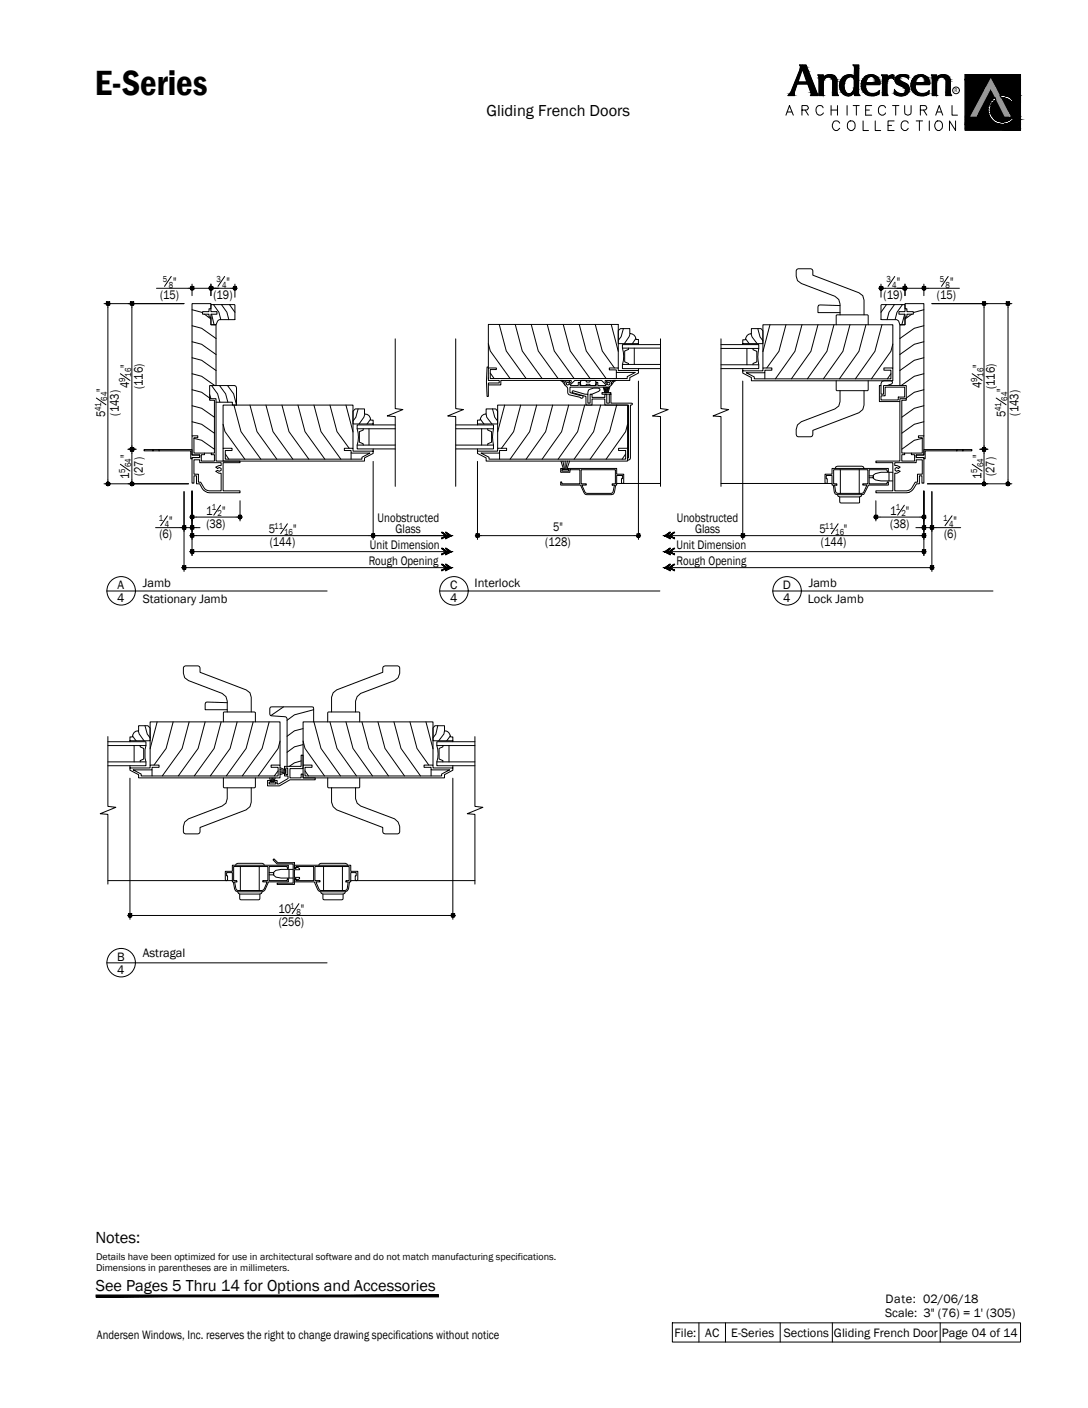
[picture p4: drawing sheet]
<svg xmlns="http://www.w3.org/2000/svg" width="216mm" height="279mm" viewBox="0 0 216 279" stroke-linecap="round" stroke-linejoin="round" font-family="sans-serif">
<defs><g id="words">
<text font-size="7.1" x="18.8" y="18.9">E-Series</text>
<text font-size="3.3" x="18.9" y="246.7">Notes:</text>
<g font-size="3.2">
<text x="96.5" y="23">Gliding French Doors</text>
<text x="19" y="256.2">See Pages 5 Thru 14 for Options and Accessories</text>
</g>
<g font-size="2.5">
<text x="31.8" y="59.3">(15)</text>
<text x="34.4" y="56.7">&quot;</text>
<text x="42.4" y="59.3">(19)</text>
<text x="45" y="56.7">&quot;</text>
<text x="175.3" y="59.3">(19)</text>
<text x="177.9" y="56.7">&quot;</text>
<text x="185.9" y="59.3">(15)</text>
<text x="188.5" y="56.7">&quot;</text>
<text x="20.9" y="77.8" transform="rotate(-90 20.9 77.8)">&quot;</text>
<text x="25.7" y="77" transform="rotate(-90 25.7 77)">4</text>
<text x="25.7" y="73" transform="rotate(-90 25.7 73)">&quot;</text>
<text x="28.3" y="77.2" transform="rotate(-90 28.3 77.2)">(116)</text>
<text x="194.8" y="77" transform="rotate(-90 194.8 77)">4</text>
<text x="194.8" y="73" transform="rotate(-90 194.8 73)">&quot;</text>
<text x="197.4" y="77.2" transform="rotate(-90 197.4 77.2)">(116)</text>
<text x="199.5" y="77.8" transform="rotate(-90 199.5 77.8)">&quot;</text>
<text x="20.9" y="82.8" transform="rotate(-90 20.9 82.8)">5</text>
<text x="23.6" y="82.5" transform="rotate(-90 23.6 82.5)">(143)</text>
<text x="199.5" y="82.8" transform="rotate(-90 199.5 82.8)">5</text>
<text x="202.1" y="82.5" transform="rotate(-90 202.1 82.5)">(143)</text>
<text x="25.7" y="95" transform="rotate(-90 25.7 95)">1</text>
<text x="25.7" y="90.9" transform="rotate(-90 25.7 90.9)">&quot;</text>
<text x="28.3" y="94.5" transform="rotate(-90 28.3 94.5)">(27)</text>
<text x="194.8" y="95" transform="rotate(-90 194.8 95)">1</text>
<text x="194.8" y="90.9" transform="rotate(-90 194.8 90.9)">&quot;</text>
<text x="197.4" y="94.5" transform="rotate(-90 197.4 94.5)">(27)</text>
<text x="31.6" y="106.8">(6)</text>
<text x="33.6" y="104.2">&quot;</text>
<text x="40.9" y="102.1">1</text>
<text x="41" y="104.7">(38)</text>
<text x="44.1" y="102.1">&quot;</text>
<text x="53.3" y="105.8">5</text>
<text x="58.2" y="105.8">&quot;</text>
<text x="74.9" y="103.6">Unobstructed</text>
<text x="78.5" y="105.7">Glass</text>
<text x="109.8" y="105.5">5&quot;</text>
<text x="134.3" y="103.6">Unobstructed</text>
<text x="137.9" y="105.7">Glass</text>
<text x="162.6" y="105.8">5</text>
<text x="167.5" y="105.8">&quot;</text>
<text x="176.7" y="102.1">1</text>
<text x="176.7" y="104.7">(38)</text>
<text x="179.8" y="102.1">&quot;</text>
<text x="187.3" y="106.8">(6)</text>
<text x="189.2" y="104.2">&quot;</text>
<text x="53.5" y="108.4">(144)</text>
<text x="73.2" y="112.1">Rough Opening</text>
<text x="73.4" y="109">Unit Dimension</text>
<text x="108.2" y="108.3">(128)</text>
<text x="134.2" y="112.1">Rough Opening</text>
<text x="134.2" y="109">Unit Dimension</text>
<text x="162.9" y="108.4">(144)</text>
<text x="23.2" y="119.4">4</text>
<text x="23.3" y="116.9">A</text>
<text x="28.3" y="116.5">Jamb</text>
<text x="28.3" y="119.6">Stationary Jamb</text>
<text x="89.4" y="116.9">C</text>
<text x="89.4" y="119.4">4</text>
<text x="94.2" y="116.5">Interlock</text>
<text x="155.3" y="116.9">D</text>
<text x="155.4" y="119.4">4</text>
<text x="160.3" y="119.6">Lock Jamb</text>
<text x="160.5" y="116.5">Jamb</text>
<text x="55.3" y="181.2">10</text>
<text x="55.3" y="183.8">(256)</text>
<text x="59.7" y="181.2">&quot;</text>
<text x="23.2" y="190.7">B</text>
<text x="28.3" y="189.9">Astragal</text>
<text x="23.2" y="193.2">4</text>
<text x="175.6" y="261.3">Scale: 3&quot; (76) = 1' (305)</text>
<text x="175.7" y="258.5">Date: 02/06/18</text>
<text x="19.2" y="265.8">Andersen Windows, Inc. reserves the right to change drawing specifications without notice</text>
<text x="133.9" y="265.3">File:</text>
<text x="140" y="265.3">AC</text>
<text x="145.1" y="265.3">E-Series</text>
<text x="155.5" y="265.3">Sections</text>
<text x="165.5" y="265.4">Gliding French Door</text>
<text x="186.9" y="265.3">Page 04 of 14</text>
</g>
<g font-size="2">
<text x="19.1" y="250.1">Details have been optimized for use in architectural software and do not match manufacturing specifications.</text>
<text x="19.1" y="252.3">Dimensions in parentheses are in millimeters.</text>
</g>
<g font-size="1.8">
<text x="32.3" y="55.9">5</text>
<text x="33.5" y="57.1">8</text>
<text x="42.9" y="55.9">3</text>
<text x="44.1" y="57.1">4</text>
<text x="175.9" y="55.9">3</text>
<text x="177" y="57.1">4</text>
<text x="186.5" y="55.9">5</text>
<text x="187.6" y="57.1">8</text>
<text x="24.8" y="75.8" transform="rotate(-90 24.8 75.8)">9</text>
<text x="26" y="74.8" transform="rotate(-90 26 74.8)">16</text>
<text x="193.9" y="75.8" transform="rotate(-90 193.9 75.8)">9</text>
<text x="195.1" y="74.8" transform="rotate(-90 195.1 74.8)">16</text>
<text x="20.1" y="81.6" transform="rotate(-90 20.1 81.6)">41</text>
<text x="21.3" y="79.6" transform="rotate(-90 21.3 79.6)">64</text>
<text x="198.7" y="81.6" transform="rotate(-90 198.7 81.6)">41</text>
<text x="199.9" y="79.6" transform="rotate(-90 199.9 79.6)">64</text>
<text x="24.8" y="93.8" transform="rotate(-90 24.8 93.8)">5</text>
<text x="26" y="92.7" transform="rotate(-90 26 92.7)">64</text>
<text x="193.9" y="93.8" transform="rotate(-90 193.9 93.8)">5</text>
<text x="195.1" y="92.7" transform="rotate(-90 195.1 92.7)">64</text>
<text x="42" y="101.3">1</text>
<text x="177.7" y="101.3">1</text>
<text x="31.5" y="103.4">1</text>
<text x="32.7" y="104.6">4</text>
<text x="43.2" y="102.5">2</text>
<text x="54.4" y="105">11</text>
<text x="56.4" y="106.2">16</text>
<text x="163.7" y="105">11</text>
<text x="165.7" y="106.2">16</text>
<text x="178.9" y="102.5">2</text>
<text x="187.1" y="103.4">1</text>
<text x="188.3" y="104.6">4</text>
<text x="57.6" y="180.3">1</text>
<text x="58.8" y="181.5">8</text>
</g>
<text font-size="1.1" x="189.4" y="18.3">R</text>
</g></defs>
<!-- layer: A-DETL-MBND -->
<g fill="none" stroke="#000" stroke-width=".2">
<path d="M165.9 64.4v-1.8l.2-.1h6.1l.1 .1v1.8M165.9 75.6v1.8l.2 .1h6.1l.1-.1v-1.8M166.7 60.6l-3.9-.1-.4 .1-.1 .3v1.1h4.4M166.7 62.5v-2.2l-.3-.9-.7-.6-6.7-2.5-.8-.6-.2-.9v-1.1l.1-.2 .3-.2h2.5l.4 .4v.9l9.1 3.5 .8 .6 .3 .9v2.9M166.7 77.5v2.2l-.3 .9-.7 .5-6.7 2.6a2.37 2.37 0 0 0-.9 2.8l.3 .2h2.5l.3-.2 .1-.3v-.8l9.1-3.5 .8-.6 .3-.9v-2.9M165.7 93l.2-.4 .3-.1h4.8l.3 .1 .2 .4M166.2 98.2l.1 .3 .3 .1h4l.3-.1 .1-.3M166.6 98.6v1l.3 .2h3.5h.2v-1.2M166.8 93.2v4.7M170.5 93.2v4.7M172.5 94.4h.8v.4h-.8M176.4 93.7v1.7"/>
<path d="M177.2 93.7h-2.4l-1.1 .3-.4 .3v.6l.4 .3 1.1 .2h2.4M45.1 139.4l-4-.1-.3 .1-.1 .3v1.1h4.4M44.3 143.2v-1.8l.2-.1h6l.2 .1v1.8M44.3 154.4v1.8l.2 .1h6l.2-.1v-1.8M45.1 141.3v-2.2l-.3-.9-.7-.6-6.7-2.5-.8-.6-.2-.9v-1.1l.1-.2 .3-.2h2.5l.4 .4v.9l9.1 3.5 .8 .6 .3 .9v2.9M45.1 156.3v2.2l-.3 .9-.7 .5-6.7 2.6a2.37 2.37 0 0 0-.9 2.8l.3 .2h2.5l.4-.4v-.9l9.1-3.5 .8-.6 .3-.9v-2.9M65 154.4v1.8l.2 .1h6.1l.1-.1v-1.8M65 143.2v-1.8l.2-.1h6.1l.1 .1v1.8M65.8 156.3v2.9l.3 .9 .7 .6 9.2 3.5v.9l.1 .2 .3 .2h2.5l.3-.2a2.37 2.37 0 0 0-.9-2.8l-6.7-2.6-.7-.5-.3-.9v-2.2M65.8 141.3v-2.9l.3-.9 .7-.6 9.2-3.5v-.9l.1-.2 .3-.2h2.5l.3 .2a2.27 2.27 0 0 1-.9 2.8l-6.7 2.5-.7 .6-.3 .9v2.2M46.7 171.7l.2-.3 .3-.1h4.8l.3 .1 .2 .3M47.2 177l.1 .3 .3 .1h4l.3-.1 .1-.3"/>
<path d="M47.6 177.4v.9l.2 .3h3.5l.3-.3v-.9M47.7 172v4.7M51.4 172v4.7M53.4 173.2h.9v.4h-.9M57.3 172.5v1.7M58.2 172.5h-2.4l-1.1 .2-.4 .4v.6l.4 .3 1.1 .2h2.4M63.3 171.7l.1-.3 .3-.1h4.8l.3 .1 .2 .3M63.6 177l.2 .3 .3 .1h4l.3-.1 .1-.3M64.1 177.4v.9l.2 .3h3.5l.3-.3v-.9M64.2 172v4.7M68 172v4.7"/>
</g>
<!-- layer: A-DETL-MCUT -->
<g fill="none" stroke="#000" stroke-width=".2">
<path d="M41.6 79.1v-2.6h1.3v-12.1h-1v-1.5h-.4v-.6h-1.3v-.5h1.3v-.5h.4v-1h-3.8v26.2M41.6 79.1h1.3v12.4h4.7v.3h-3.3v5.6h3.3v.4h-6.1a2.29 2.29 0 0 1-1.9-1.8h-.6v-1.6h-.5v1.5h-.4v-5.1h1.5v-.5h-1.5v-3.8h1.2v.4h-.8v3h2.1v.3h-.7v1.3h2.7v-1.3h-.7v-.3h.7v-10.5h-1zM41.9 60.4h4.7v3h-3.1l-.3 .3-.3 .7h-1v-2.1h1.2v-.5h-1.2zM42.9 76.5h3.7l.2 .1 .1 .4v3.4h-.8v-.6h-3.2M78.4 67.2v13.9l1.6 .2-3.2 1.2 1.6 .2v13.8M90.4 67.2v13.9l1.6 .2-3.2 1.2 1.6 .2v13.8M96.9 72.8h-.2l-.2 2.9 .2 3h.2v-2.3M96.9 73v-8.6h25.8v8.6M96.9 74.9v.3M112.1 75.9l-.5-.4h-.4l.4 .2 .5 .7M112.9 76l.1-.3-.2-.1h-.4l-.3 .3v.5l.5 .5 .2 1.3 2.1 .6 .4 .3 .4-.2a.45 .45 0 0 0-.6-.4l-2-.6v-1.1h7.7l.6-.4v-.5l-.4-.3h-.4l-.3 .1 .2 .3M113.1 76.3l.1 .2h1.6v-.6h.3v.6h3.2v-.6h.3v.6h1.6l.1-.2"/>
<path d="M113.7 77.5l2.4 .7h.6v1.8h.4v-1.8h.4v.7h2.5v-.7h.4v1.8h.5v-1.8h.3v1.8l4.3 .1v.2l-.4 .1v10.5l-.1 .3-.5 .1v-.4h.2v-10.5h-4.7v-1.2h-2.5v1.2h-1.2v-1.7l-2.8-.8zM115.2 75.7l.2-.2h.8l.2 .3h.6l.2-.3h.9l.1 .2v.6l-.1 .2h-.9l-.2-.2h-.6l-.2 .2h-.8l-.2-.2zM116.7 78.2l.1-.8a2.5 2.5 0 0 1 2.2-.3l.1 .3-.3 .3-1.3 .5M119.5 77.9h1.7v.3h-1.7zM119.7 76.8l.3 1.1M119.9 76.8l.2 1.1M120.1 76.8l.1 1.1M120.3 76.8v1.1M120.4 76.8v1.1M120.6 76.8l-.1 1.1M120.8 76.8l-.2 1.1M121 76.7l-.3 1.2"/>
<path d="M121.4 75.9l.4-.4h.4l-.3 .2-.5 .7M122.3 73.9v1.2M123.5 69.1h7.6M123.5 72.3h7.6M124.7 69.1v.2l-.7 .4v2.1l.7 .3v.2M125.9 69.1v3.2M126.7 73.1v.9l-1.7 .9v.6h-4.9v.3a.54 .54 0 0 0 .7 .1l.2 .1v.3l-.2 .1-.7-.1-.7-.8h-5.3l-.8 .8-.6 .1-.3-.1 .1-.4a.62 .62 0 0 0 .9-.1v-.3h-14v.9h-2.5v-.4h2.2v-.5h-2.2v-2.5h1.6v.3h-1.2v1.8h27.2v-.4l1.6-.8h-3.8v-.5h-1.4v-.4h1.8v.5h4M126.7 68.2h-4v-2.6l.4-.4h1.9v1a1.19 1.19 0 0 1 1.2 1.2h.5v1M131.1 68.4h-7.6v.7a5.3 5.3 0 0 1 0 3.2v.8h7.6M131.1 67.2v13.9l1.5 .2-3.1 1.2 1.6 .2v13.8M143.1 68.4h7.5v.7a7 7 0 0 0 0 3.3v.7h-7.5M143.1 67.2v13.9l1.5 .2-3.1 1.2 1.6 .2v13.8"/>
<path d="M143.1 69.1h7.5M143.1 72.4h7.5M147.4 73.1v.9l1.7 .9v.7h28.1v-2.6h-1.8v.5h1.4v1.7h-27.1v-.4l-1.6-.8h3.7v-.5h1.4v-.5h-1.8v.6h-4M147.4 68.2h4v-2.5l-.4-.5h-1.9v1a1.19 1.19 0 0 0-1.2 1.2h-.5v1M148.2 69.1v3.3M149.4 69.1v.3l.8 .3v2.1l-.8 .3v.3M151.4 73v-8.6h25.8v8.6M151.8 74v1.2M174.8 60.6l.1-.2h4.7v1.4h-1.2v.5h1.2v2.1h-1l-.3-.7-.4-.3h-3.1zM174.8 76.5l.2-.8 .5-.1h1.5l.1 .2-.2 .4-.9 .3M175.6 76.8h3.9v2h-1.2v.6h-3.5v-.9h.8zM178.6 79.1h1.2v.3h-.8v10.5h.5v.3h-.5v1.3h2.5v-1.3h-.6v-.3h2.1v-3h-.7v-.4h1v3.8h-1.5v.5h1.5v5.1h-.3v-1.5h-.6v1.6h-.5a2.43 2.43 0 0 1-2 1.8h-6.1v-.4h3.4v-5.6h-3.4v-.3h4.8z"/>
<path d="M178.6 76.5h-3.3v1.7h-.5v-1.7h-.3v3.2h4.1M179.8 79.1v-2.6h-1.2v-12.1h1v-1.5h.4v-.6h1.2v-.5h-1.2v-.5h-.4v-1h3.7v26.2M28.6 89.2h9.5v1.1h1.5v.5h-1.5v.3h-.2v-1.6h-9.3zM30.4 89.2v.3v-.3M31.6 89.2v.3M38.5 91.2h1.1v.6h4.3v.6h-.5l-.6 .3 .4 .3 .3-.2 .4 .2v.3l-.4 .2-.3-.2-.4 .2 .6 .4h.5v3.5h-2.4a1.32 1.32 0 0 1-1-.6l-.7-1.1h-.4v-1.6h-.9zM40.6 89.9h1.3M44.3 89v-8.6h25.7v8.6M69.7 89.9v1.2M70.9 85.1h7.5M70.9 88.3h7.5M72.1 85.1v.2l-.8 .4v2l.8 .4v.2"/>
<path d="M73.2 85.1v3.2M74 89.1v.9l-1.7 .9v.6h-28v-2.5h1.7v.4h-1.3v1.7h27.1v-.4l1.6-.8h-3.7v-.5h-1.4v-.4h1.7v.5h4M74 84.1h-4v-2.5l.5-.5h1.8v1.1a1.1 1.1 0 0 1 1.2 1.2h.5v.9M78.4 84.3h-7.5v.8a5.3 5.3 0 0 1 0 3.2v.8h7.5M90.4 84.3h7.5v.8a7 7 0 0 0 0 3.2v.8h-7.5M90.4 85.1h7.5M90.4 88.3h7.5M94.7 89.1v.9l1.8 .9v.6h28v-2.5h-1.7v.4h1.3v1.7h-27.1v-.4l-1.6-.8h3.7v-.5h1.4v-.4h-1.8v.5h-4M94.7 84.1h4v-2.5l-.3-.5h-1.9v1.1a1.19 1.19 0 0 0-1.2 1.2h-.6v.9M95.6 85.1v3.2M96.8 85.1v.2l.7 .4v2l-.7 .4v.2M98.7 89v-8.6h25.8v8.6"/>
<path d="M99.1 89.9v1.2M111.3 93h.5v.1h-.3v.4h1.3v-.4h-.3v-.1h9.9v1.1h1.4v1.7l-.1 .1h-.2l-.2-.1v-.8h.2v-.6h-1.1v1.9h-.2l-.5 1.7-.4 .2-5.2-.1-.9-1.8h-3.9v-.7h.1l.1 .4h3.6v-2.8h-2v.5h-1.8zM111.3 91.5l.5 1.5M111.7 91.5l.3 1.6M111.8 93.1h.7M112.1 91.5v1.6M112.6 91.5l-.3 1.6M113 91.5l-.5 1.5M115.3 93.2h6.8v2.8h-.6v.3h.4l-.4 1.5-.2 .1-5-.1-.8-1.5h.8v-.3h-1zM122.4 95.9h8.7M143.1 95.9h22M163.7 94.1h1.4v-1.1h11.2v.6h-.2l-.1-.4h-3.5v2.8h3.5l.1-.4h.2v.7h-4l-.9 1.8-5.2 .1-.5-.2-.1-.3-.2-1.4h-.3v-1.9h-1.1v.6h.2v.8l-.4 .1-.1-.1z"/>
<path d="M165.4 93.2h6.8v2.8h-1v.3h.8l-.6 1.4-.4 .2h-4.7l-.4-.1-.3-1.5h.5v-.3h-.7zM177.6 91.8h4.2v-.6h1.2v2.9h-.9v1.6h-.5a2.22 2.22 0 0 1-1.4 1.6l-2.6 .1v-3.5h.4l.6-.4-.3-.2-.4 .2-.3-.2v-.3l.3-.2 .4 .2 .3-.3-.6-.3h-.4zM179.5 89.9h1.4M181.8 90.3h1.5v-1.1h9.6v.3h-9.3v1.6h-.3v-.3h-1.5zM189.9 89.2v.3M191.1 89.2v.3v-.3M21.4 147.2h7.6v.7a7 7 0 0 0 0 3.3v.7h-7.6M21.4 146.2v13.8l1.6 .2-3.1 1.3 1.5 .1v13.8M21.4 147.9h7.6M21.4 151.2h7.6M25.8 151.9v.9l1.7 .9v.7h28.1v-2.6h-1.8v.5h1.4v1.7h-27.2v-.4l-1.6-.8h3.8v-.5h1.4v-.5h-1.8v.6h-4M25.8 147h4v-2.5l-.5-.5h-1.8v1a1.1 1.1 0 0 0-1.2 1.2h-.5v1"/>
<path d="M26.6 147.9v3.3M27.8 147.9v.3l.7 .3v2.1l-.7 .3v.3M29.8 151.8v-8.6h25.8v8.6M30.2 152.8v1.2M53.1 154.9h.6l.1 .3h-.4v.4h1.3v-.4h-.4l.1-.3h.6v.7h.3l1.9-1.1v-.5h-.7v-.6l.2-.1v.4h.4v-1.3h-.4v.4l-.2-.1v-.6h3.3v-2.2h.3v2.6h-2.6v1.9h2.3v-.8h.3v.8h2.5v.3h-5.1l-2.1 1.2h-2.3zM53.5 154.4l.3 .8h.5l.3-.8M53.8 154.4l.1 .8M54 154.4v.8M54.4 154.4l-.2 .8M55.6 152.3l.9 .4M55.6 153h1.1M55.6 152.7l1.1 .2"/>
<path d="M56.5 153.4l-.9 .3M56.7 153.2l-1.1 .2M56.7 152.8v.5M60.1 151.8v-8.6h25.8v8.6M62.2 143.2v-2.9h-8.5l-.2 .3v1.1l.2 .3 2.9 .2 .4 .4v9.5M85.5 152.8v1.2M86.7 147.9h7.5M86.7 151.2h7.5M87.9 147.9v.3l-.8 .3v2.1l.8 .3v.3M89.1 147.9v3.3M89.9 151.9v.9l-1.7 .9v.7h-28.1v-2.6h1.8v.5h-1.4v1.7h27.1v-.4l1.6-.8h-3.7v-.5h-1.4v-.5h1.8v.6h4M89.9 147h-4v-2.5l.4-.5h1.9v1a1.19 1.19 0 0 1 1.2 1.2h.5v1"/>
<path d="M94.2 147.2h-7.5v.7a5.3 5.3 0 0 1 0 3.3v.7h7.5M94.2 146.2v13.8l1.6 .2-3.1 1.3 1.5 .1v13.8M21.4 174.7h24.7M44.7 172.9h1.4v-1.2h11.1v.6h-.2v-.3h-3.6v2.7h3.6v-.3h.2v.6h-3.9l-.7 1.6-.6 .4h-4.8l-.5-.2-.4-1.8h-.2v-1.8h-1.1v.6h.2v.8l-.2 .1h-.2zM46.4 172h6.8v2.7h-1.1v.3h.9l-.6 1.5-.4 .2h-4.8l-.3-.1-.3-1.6h.4v-.3h-.6zM54.2 170.6l.2-.2 .7 .8h3.3v1.1h.3v-.2h.4l.3 .3v.2h-1v1.5h1v.3l-.3 .2h-.4v-.2h-.3v1.1h-3.4v-.2h3.2v-3.9h-3.2zM58.4 171.7h11.2v1.2h1.4v1.7l-.1 .1h-.3l-.1-.1v-.8h.2v-.6h-1.1v1.8h-.3l-.1 1.4-.3 .4-.4 .2h-4.9l-.5-.4-.7-1.6h-4v-.6h.2l.1 .3h3.5v-2.7h-3.5l-.1 .3h-.2zM62.5 172h6.8v2.7h-.6v.3h.4l-.3 1.6-.3 .1-5.1-.1-.7-1.6h.8v-.3h-1zM69.6 174.7h24.6"/>
</g>
<!-- layer: A-DETL-PATT -->
<g fill="none" stroke="#000" stroke-width=".2">
<path d="M38.1 61.5l2.1 .6M38.1 64.6l1.9 .5 2.9 2.1M38.1 67.8l1.9 .5 2.9 2.1M38.1 71l1.9 .5 2.9 2M38.1 74.2l1.9 .5 2.6 1.8M38.1 77.3l1.9 .5 1.6 1.2M40.6 62.3l1.3 1M41.6 78.3l.3 .8M42 76.5l1.2 1.7 .4 1.6M42 62.3l.5 2.1M42.4 60.4l1 1.6 .4 1.4M43.6 76.5l1.2 1.7 .4 1.6"/>
<path d="M43.9 60.4l1.1 1.6 .4 1.4M45.2 76.5l1.2 1.7 .5 2.2M45.5 60.4l1.1 1.6M96.9 68.2l.4 1.5 3.9 5.4M97.3 74l.8 1.1M99.1 64.4l1.4 5.3 3.9 5.4M102.2 64.4l1.4 5.3 4 5.4M105.4 64.4l1.4 5.3 4 5.4M108.6 64.4l1.4 5.3 3.9 5.4M111.8 64.4l1.4 5.3 3.9 5.4M114.9 64.4l1.4 5.3 4 5.4M118.1 64.4l1.4 5.3 2.4 3.3"/>
<path d="M121.3 64.4l1.4 5.3M123.7 65.2l-.4 1.6-.6 .8M125 66.2l-.2 .6-.9 1.4M126.2 67.2l-.7 1M148 67.2l.7 1M149 66.2l.2 .7 1 1.3M150.4 65.2l.4 1.7 .6 .7M152.8 64.4l-1.4 5.4M156 64.4l-1.4 5.3-2.4 3.3M159.1 64.4l-1.4 5.3-3.8 5.5M162.3 64.4l-1.4 5.3-3.9 5.5M165.5 64.4l-1.4 5.3-3.9 5.5"/>
<path d="M168.7 64.4l-1.4 5.3-3.9 5.5M171.8 64.4l-1.4 5.3-3.8 5.5M175 64.4l-1.4 5.3-3.9 5.5M175.9 60.4l-1.1 1.6M176.8 74.2l-.7 1M177.2 68.3l-.4 1.4-3.9 5.5M177.5 60.4l-1.1 1.6-.4 1.4M179.1 60.4l-1.1 1.6-.4 1.4M179.5 62.3l-.5 2.1M180.9 62.3l-1.3 1M183.3 61.5l-2.1 .6M183.3 64.6l-1.9 .5-2.8 2.1"/>
<path d="M183.3 67.8l-1.9 .5-2.8 2.1M183.3 71l-1.9 .5-2.8 2M183.3 74.2l-1.9 .5-2.6 1.8M183.3 77.3l-1.9 .5-1.6 1.2M38.1 80.5l1.9 .5 2.6 1.8M38.1 83.7l1.9 .5 2.6 1.8M38.5 87l1.5 .4 2.6 1.7M44.3 84.2l.3 1.5 4 5.4M44.7 90.1l.7 1M46.4 80.4l1.4 5.3 4 5.4M49.6 80.4l1.4 5.3 3.9 5.4M52.8 80.4l1.4 5.3 3.9 5.4"/>
<path d="M56 80.4l1.3 5.3 4 5.4M59.1 80.4l1.4 5.3 4 5.4M62.3 80.4l1.4 5.3 3.9 5.4M65.5 80.4l1.4 5.3 2.4 3.3M68.7 80.4l1.3 5.3M71.1 81.1l-.5 1.7-.6 .8M72.4 82.2l-.2 .6-.9 1.3M73.5 83.2l-.7 .9M95.3 83.2l.7 .9M96.5 82.2l.1 .6 1 1.3M97.7 81.1l.5 1.7 .5 .8M100.1 80.4l-1.4 5.3"/>
<path d="M103.3 80.4l-1.4 5.3-2.4 3.3M106.5 80.4l-1.4 5.3-3.9 5.4M109.7 80.4l-1.4 5.3-3.9 5.4M112.8 80.4l-1.4 5.3-3.8 5.4M116 80.4l-1.4 5.3-3.8 5.4M119.2 80.4l-1.4 5.3-3.9 5.4M122.4 80.4l-1.4 5.3-3.9 5.4M124.1 90.1l-.6 1M124.5 84.2l-.4 1.5-3.8 5.4M183 87l-1.6 .4-2.4 1.7M183.3 80.5l-1.9 .5-2.4 1.8M183.3 83.7l-1.9 .5-2.4 1.8"/>
<path d="M26.3 146l.7 1M27.4 145l.2 .7 1 1.3M28.8 144l.4 1.7 .6 .7M31.2 143.2l-1.4 5.4M34.4 143.2l-1.4 5.3-2.4 3.3M37.5 143.2l-1.4 5.3-3.9 5.5M40.7 143.2l-1.4 5.3-3.9 5.5M43.9 143.2l-1.4 5.3-3.9 5.5M47.1 143.2l-1.4 5.3-4 5.5M50.2 143.2l-1.4 5.3-3.9 5.5M53.4 143.2l-1.4 5.3-3.9 5.5M55.2 153l-.8 1"/>
<path d="M55.6 147.1l-.4 1.4-3.9 5.5M56.3 140.3l-2.5 1.7M59.8 151l-1.4 .4-1 .7M60.1 147.8l-1.7 .4-1.4 1.1M60.1 144.6l-1.7 .4-1.4 1.1M60.1 147.1l.4 1.4 3.9 5.5M60.5 153l.7 1M62.2 140.8l-3.8 1.1-1.4 1M62.3 143.2l1.4 5.3 3.9 5.5M65.5 143.2l1.4 5.3 3.8 5.5M68.7 143.2l1.3 5.3 3.9 5.5M71.8 143.2l1.4 5.3 3.9 5.5"/>
<path d="M75 143.2l1.4 5.3 3.9 5.5M78.2 143.2l1.4 5.3 3.8 5.5M81.4 143.2l1.3 5.3 2.4 3.3M84.5 143.2l1.4 5.4M86.9 144l-.4 1.7-.6 .7M88.2 145l-.1 .7-1 1.3M89.4 146l-.7 1"/>
</g>
<!-- layer: A-ANNO-TEXT -->
<g fill="none" stroke="#000" stroke-width=".2">
<path d="M158.7 12.9h1.3l2.4 6.1h-1.6l.1-.6-.6-1.7h-2.1l-.5 1.5v.8h-1.4l.7-.8 1.7-4.3 .1-.6zM158.8 12.9h1.1l2.3 6h-1.3l.1-.3-.7-2h-2.2l-.5 1.6v.7h-1.1l.5-.7 1.8-4.3zM158.9 13h.9l2.3 5.9h-1.1v-.5l-.6-1.8h-2.3l-.5 1.6-.1 .7h-.8l.4-.7 1.8-4.6zM159.3 13.6l.8 2.6h-1.7zM159.3 13.4l.9 2.9h-2zM159.3 13.1l1 3.3h-2.2zM162.2 14.9h1.2v.4a1.53 1.53 0 0 1 1.6-.5 1.53 1.53 0 0 1 1.1 1.3v2.2l.3 .7h-1.2v-2.9a.93 .93 0 0 0-1-.8 .93 .93 0 0 0-.8 1.1v2.5l.1 .1h-1v-3.6zM162.4 14.9h.9v.6a1.47 1.47 0 0 1 1.6-.7 1.47 1.47 0 0 1 1.2 1.3v2.2l.2 .6h-1v-2.8a.99 .99 0 0 0-1.1-.9 .99 .99 0 0 0-.9 1.1l.1 2.6h-.8v-3.5zM162.6 15h.7l-.1 .6a1.63 1.63 0 0 1 2.7 0l.2 3.3h-.7v-2.8a1.06 1.06 0 0 0-1.2-.9 1.06 1.06 0 0 0-.9 1.1v2.6h-.7zM167.9 15.6a.93 .93 0 0 1 1-.5 .93 .93 0 0 1 .7 .8v1.5a1.22 1.22 0 0 1-1.5 1.3 2.14 2.14 0 0 1-.2-3.1 2.17 2.17 0 0 0 .3 3l.3 .1a1.31 1.31 0 0 0 1.1-1.3v-1.5a.91 .91 0 0 0-.8-.7 .91 .91 0 0 0-.9 .4zM168 15.6a.84 .84 0 0 1 .8-.4 .84 .84 0 0 1 .7 .7v1.5a1.1 1.1 0 0 1-1.3 1.1 2.07 2.07 0 0 1-.2-2.9zM169.2 12.9h1.2v5.4v.4l.3 .3h-1.1v-.8a1.39 1.39 0 0 1-1.3 .9 1.39 1.39 0 0 1-1.3-.8 2.16 2.16 0 0 1-.2-2.4 2.16 2.16 0 0 1 2.3-1l.4 .2 .1-1.6-.1-.4z"/>
<path d="M169.4 12.9h1l-.1 5.4 .2 .6h-.9v-.9a1.47 1.47 0 0 1-1.5 1 1.47 1.47 0 0 1-1.3-1.3 1.98 1.98 0 0 1 .5-2.3 1.98 1.98 0 0 1 2.3-.2v-1.7zM169.6 13h.7v5.4l.1 .5h-.7v-1.3l-.5 1a1.66 1.66 0 0 1-2-.2 1.66 1.66 0 0 1-.4-2 1.72 1.72 0 0 1 2.9-1v-1.9zM171.3 15.6a1.76 1.76 0 0 1 2.1-.7 1.76 1.76 0 0 1 1.2 1.8h-2.9a1.56 1.56 0 0 0 .8 1.8 1.56 1.56 0 0 0 1.9-.4v.5a2.15 2.15 0 0 1-2.8-.2 2.15 2.15 0 0 1-.3-2.8zM171.4 15.6a1.72 1.72 0 0 1 1.9-.6 1.72 1.72 0 0 1 1.2 1.6h-2.9a1.65 1.65 0 0 0 .8 1.9 1.65 1.65 0 0 0 2-.2 1.52 1.52 0 0 1-2 .6 2.06 2.06 0 0 1-1-3.3zM171.7 15.1a1.83 1.83 0 0 1 2-.1 1.83 1.83 0 0 1 .9 1.8h-2.8a1.51 1.51 0 0 0 .9 1.7 1.51 1.51 0 0 0 1.8-.5l-.1 .7a2.24 2.24 0 0 1-3.1-.5 2.24 2.24 0 0 1 .4-3.1zM172.2 15.4a.96 .96 0 0 1 1.2-.2 .96 .96 0 0 1 .3 1.3h-2.1l.2-.7zM172.2 15.5a.81 .81 0 0 1 1.1-.2 .81 .81 0 0 1 .3 1l-1.8 .1zM172.2 15.4a.85 .85 0 0 1 1.2-.2 .85 .85 0 0 1 .2 1.2h-1.9zM174.9 14.9h1.2v.6a1.01 1.01 0 0 1 1.3-.6v.9a.77 .77 0 0 0-1-.2 .77 .77 0 0 0-.4 .9v2l.2 .5h-1.1v-3.6zM175.1 14.9h.9v.8a1.06 1.06 0 0 1 1.4-.7l-.1 .6a.86 .86 0 0 0-1 0 .86 .86 0 0 0-.3 .9v2l.1 .4h-1l.1-3.5zM175.2 15h.7v.9l.7-.8 .6-.1v.5l-.1-.1a.95 .95 0 0 0-1.2 1.1l.1 2.4h-.7v-3.5zM177.8 15.3a2.52 2.52 0 0 1 2.4-.3v.6a1.07 1.07 0 0 0-1.8 .1 1.55 1.55 0 0 0 1.3 .9 1.3 1.3 0 0 1 .6 1.6 1.3 1.3 0 0 1-1.5 .8l-.7-.1-.5-.2v-.7a1.26 1.26 0 0 0 2.1 .2v-.6l-.6-.5a1.73 1.73 0 0 1-1.4-.9l-.1-.4z"/>
<path d="M177.9 15.4a2.28 2.28 0 0 1 2.3-.4v.4a1.21 1.21 0 0 0-1.8 .1 .54 .54 0 0 0 .4 .7l.6 .3a1.24 1.24 0 0 1 .9 1.5 1.24 1.24 0 0 1-1.5 .9l-1-.2-.2-.1v-.4a1.35 1.35 0 0 0 2.2 0v-.6l-.7-.5a2 2 0 0 1-1.4-.9zM177.9 15.1l.9-.3 1.2 .1 .3 .1v.7a1.04 1.04 0 0 0-1.9 0l.3 .3 .8 .4a1.4 1.4 0 0 1 .9 1.6 1.4 1.4 0 0 1-1.6 1.1l-1.4-.4 .1-.9a1.51 1.51 0 0 0 2 .6l.2-.6-.2-.3-.5-.3a1.6 1.6 0 0 1-1.4-1.2l.1-.6zM181.2 15.6a1.81 1.81 0 0 1 2.1-.7 1.81 1.81 0 0 1 1.2 1.9h-2.8a1.45 1.45 0 0 0 .6 1.6 1.45 1.45 0 0 0 1.7-.1l.4-.3-.1 .7a2.24 2.24 0 0 1-2.9-.2 2.24 2.24 0 0 1-.2-2.9zM181.2 15.6a1.72 1.72 0 0 1 2.1-.7 1.72 1.72 0 0 1 1.1 1.8h-2.8a1.53 1.53 0 0 0 .8 1.8 1.53 1.53 0 0 0 1.9-.4v.5a2.15 2.15 0 0 1-2.8-.2 2.15 2.15 0 0 1-.3-2.8zM181.3 15.6a1.67 1.67 0 0 1 1.9-.6 1.67 1.67 0 0 1 1.1 1.6h-2.7a1.61 1.61 0 0 0 .6 1.9 1.61 1.61 0 0 0 2-.2v.2a2.09 2.09 0 0 1-2.7-.2 2.09 2.09 0 0 1-.2-2.7zM182 15.4a1.01 1.01 0 0 1 1.2-.2 1.01 1.01 0 0 1 .5 1.1l-.2 .2h-2l.2-.7zM182.1 15.4a.88 .88 0 0 1 1.1-.1 .88 .88 0 0 1 .3 1.1h-1.9l.1-.5zM182.1 15.5a.79 .79 0 0 1 1.1-.2 .79 .79 0 0 1 .3 1l-1.8 .1 .1-.5zM184.8 14.9h1.1v.4a1.53 1.53 0 0 1 1.6-.5 1.53 1.53 0 0 1 1.1 1.3v2.2l.3 .7h-1.3l.1-2.9a.93 .93 0 0 0-1.1-.8 .93 .93 0 0 0-.7 1.1v2.5l.1 .1h-1v-3.6zM184.9 14.9h.9v.6a1.47 1.47 0 0 1 1.6-.7 1.47 1.47 0 0 1 1.1 1.3v2.2l.2 .6h-.9v-2.8a.99 .99 0 0 0-1.1-.9 .99 .99 0 0 0-.9 1.1l.1 2.6h-.9v-3.5zM185 15h.7v.6a1.63 1.63 0 0 1 2.6 0l.3 3.3h-.8v-2.8a1.06 1.06 0 0 0-1.1-.9 1.06 1.06 0 0 0-1 1.1v2.6h-.6zM191.5 14.8h11v11h-11z"/>
<path d="M197 19.6l.4-.2 .2 .4a2.39 2.39 0 0 0-.4 3.6 2.39 2.39 0 0 0 3.6-.1l.3 .4a2.88 2.88 0 0 1-4.2 .1 2.88 2.88 0 0 1 .1-4.2zM198.4 19a2.86 2.86 0 0 1 2.6 .9l-.3 .3-.9-.6-1.1-.2zM156 22.9l.7-2 .7 2M156.2 22.2h.9M159.1 21.8h1.1a.45 .45 0 0 0 .2-.5 .45 .45 0 0 0-.4-.4h-.9v2M159.8 21.8l.6 1.1M163.3 21.4a.72 .72 0 0 0-.8-.5 .72 .72 0 0 0-.6 .7 .82 .82 0 0 0 .4 1.1 .82 .82 0 0 0 1.1-.3M164.9 20.9v2M164.9 21.8h1.3M166.2 20.9v2M166.6 24.4a.76 .76 0 0 0-.8-.4 .76 .76 0 0 0-.6 .7 .82 .82 0 0 0 .3 1.1 .82 .82 0 0 0 1.1-.3M168.1 20.9v2"/>
<path d="M168.3 24.2a.88 .88 0 0 1 1.3 .1 .88 .88 0 0 1-.1 1.3 .81 .81 0 0 1-1.1 .1 .81 .81 0 0 1-.2-1zM169.3 20.9h1.2M169.9 20.9v2M171.3 24v1.9h1M171.8 21.8h.7M173 20.9h-1.2v2h1.2M173.7 24v1.9h1.1M175.7 21.4a.72 .72 0 0 0-.8-.5 .72 .72 0 0 0-.6 .7 .8 .8 0 0 0 .3 1.1 .8 .8 0 0 0 1.1-.3M176.2 24.9h.7M177.1 20.9h1.3M177.4 24h-1.2v1.9h1.2M177.7 20.9v2"/>
<path d="M179.5 20.9v1.4a.64 .64 0 0 0 .7 .6 .64 .64 0 0 0 .6-.6v-1.4M180.2 24.4a.72 .72 0 0 0-.8-.4 .72 .72 0 0 0-.6 .7 .8 .8 0 0 0 .4 1 .8 .8 0 0 0 1-.2M181.8 24h1.3M182.4 24v1.9M182.6 21.8h1.1a.45 .45 0 0 0 .2-.5 .45 .45 0 0 0-.4-.4h-.9v2M183.3 21.8l.6 1.1M184.4 24v1.9M185.7 22.9l.7-2 .7 2M185.9 24.1a.96 .96 0 0 1 1.2 .6 .96 .96 0 0 1-.7 1.2 1.01 1.01 0 0 1-.9-.7 1.01 1.01 0 0 1 .4-1.1zM185.9 22.2h.9M188.9 20.9v2h1.1M189.6 24v1.9l-1.2-1.9v1.9"/>
<path d="M21.2 117.3h43.7M87.3 117.3h43.6M153.3 117.3h43.7M21.2 191.1h43.7M133.4 262.5h69.1v3.8h-69.1zM138.7 262.5v3.8M144 262.5v3.8M154.8 262.5v3.8M165.2 262.5v3.8M186.6 262.5v3.8"/>
<circle cx="189.7" cy="17.9" r=".67"/>
<circle cx="24" cy="117.2" r="2.83"/>
<circle cx="90.1" cy="117.2" r="2.83"/>
<circle cx="156.2" cy="117.2" r="2.83"/>
<circle cx="24" cy="191" r="2.83"/>
</g>
<!-- layer: A-ANNO-DIMS -->
<g fill="none" stroke="#000" stroke-width=".2">
<path d="M31.1 57.2h6.2M34 54.9l-1.4 1.9M38.1 56.4v2.3M38.1 57.2h3.8M41.9 56.4v2.3M42.7 57.2h3.2M44.6 54.9l-1.3 1.9M46.6 56.4v2.6M174.8 56.4v2.6M175.6 57.2h3.2M177.6 54.9l-1.4 1.9M179.6 57.2h3.7"/>
<path d="M179.6 56.4v2.3M183.3 56.4v2.3M184.2 57.2h6.2M188.2 54.9l-1.4 1.9M19.1 79l1.9 1.3M20.6 60.3h15.9M21.4 61v34.2M23.9 74.2l1.9 1.3M26.2 61v27.4M126.7 75.6v31.5M147.4 75.6v31.5M184.9 60.3h15.9"/>
<path d="M192.9 74.2l2 1.3M195.3 61v27.4M197.7 79l2 1.3M200 61v34.2M20.6 96h16.8M23.9 92.1l1.9 1.4M25.4 89.1h1.6M26.2 90v5.2M36.5 97.5v15.1h53M36.5 97.6v7.9M38.1 97.4v12.8M47.6 99.4v4"/>
<path d="M74 91.6v15.5M94.7 91.6v15.5M173.8 99.4v4M183.3 97.4v12.8M184 96h16.8M184.9 97.5v15.1h-52.9M184.9 97.6v7.9M192.9 92.1l2 1.4M194.4 89.1h1.6M195.3 90v5.2M30.9 104.7h4.9M33.2 102.4l-1.3 1.9"/>
<path d="M36.5 113v.4M36.5 104.7h1.6M38.1 109.5h51.4M38.9 106.3h34.3M38.9 104.7h.8M38.9 102.6h8M43.8 100.3l-1.4 1.9M57 103.9l-1.3 2M74 106.3h15.5M95.6 106.3h30.3M132 106.3h15.4M132 109.5h51.3"/>
<path d="M148.2 106.3h34.4M166.3 103.9l-1.3 2M174.6 102.6h8M179.5 100.3l-1.4 1.9M181.7 104.7h.9M183.3 104.7h1.6M184.9 113v.4M185.7 104.7h4.9M188.9 102.4l-1.4 1.9M25.8 154.4v28M89.9 154.4v28M59.3 179.3l-1.3 2"/>
<path d="M26.6 181.7h62.5"/>
</g>
<!-- layer: 0 -->
<g fill="#000" stroke="#000" stroke-width=".2">
<path d="M21.2 59.9l.2 .4v-.4zM21.2 59.9l.2 .4h-.4zM21 60.3l.2 .2 .2-.2z"/>
<path d="M25.9 59.9l.3 .4v-.4zM25.9 59.9l.3 .4h-.4zM25.8 60.3l.1 .2 .3-.2z"/>
<path d="M37.9 56.9l-.2 .3h.4zM37.7 57.2h.4l-.2 .3zM38.1 57.2l-.2 .3 .2 .1z"/>
<path d="M38.1 57.2v.4l.3-.1zM38.1 57.2h.4l-.1 .3z"/>
<path d="M38.1 57.2h.4l-.1-.3zM38.1 56.8l.3 .1-.3 .3zM37.9 56.9l.2 .3v-.4z"/>
<path d="M41.5 57.2l.1 .3 .3-.3zM41.6 57.5l.3-.3v.4zM41.9 57.2v.4l.3-.1z"/>
<path d="M41.5 57.2l.1 .3 .3-.3zM41.6 57.5l.3-.3v.4zM41.9 57.2v.4l.3-.1z"/>
<path d="M41.6 56.9l.3 .3v-.4zM41.6 56.9l.3 .3h-.4z"/>
<path d="M41.6 56.9l.3 .3v-.4zM41.6 56.9l.3 .3h-.4z"/>
<path d="M41.9 57.2l.3 .3 .1-.3zM41.9 57.2l.3-.3 .1 .3zM41.9 56.8v.4l.3-.3z"/>
<path d="M41.9 57.2l.3 .3 .1-.3zM41.9 57.2l.3-.3 .1 .3zM41.9 56.8v.4l.3-.3z"/>
<path d="M46.4 56.9l-.2 .3h.4zM46.2 57.2h.4l-.2 .3zM46.6 57.2l-.2 .3 .2 .1z"/>
<path d="M46.6 57.2v.4l.3-.1zM46.6 57.2h.4l-.1 .3z"/>
<path d="M46.9 56.9l-.3 .3h.4zM46.6 56.8l.3 .1-.3 .3zM46.4 56.9l.2 .3v-.4z"/>
<path d="M174.4 57.2l.2 .3 .2-.3zM174.6 57.5l.2-.3v.4zM174.8 57.2v.4l.3-.1z"/>
<path d="M174.6 56.9l.2 .3v-.4zM174.6 56.9l.2 .3h-.4z"/>
<path d="M174.8 57.2l.3 .3 .2-.3zM174.8 57.2l.3-.3 .2 .3zM174.8 56.8v.4l.3-.3z"/>
<path d="M179.3 56.9l-.1 .3h.4zM179.2 57.2h.4l-.3 .3zM179.3 57.5l.3 .1v-.4z"/>
<path d="M179.3 56.9l-.1 .3h.4zM179.2 57.2h.4l-.3 .3zM179.3 57.5l.3 .1v-.4z"/>
<path d="M179.6 57.2v.4l.2-.1zM179.6 57.2h.4l-.2 .3z"/>
<path d="M179.6 57.2v.4l.2-.1zM179.6 57.2h.4l-.2 .3z"/>
<path d="M179.8 56.9l-.2 .3h.4zM179.6 56.8l.2 .1-.2 .3zM179.3 56.9l.3 .3v-.4z"/>
<path d="M179.8 56.9l-.2 .3h.4zM179.6 56.8l.2 .1-.2 .3zM179.3 56.9l.3 .3v-.4z"/>
<path d="M183 57.2l.1 .3 .2-.3zM183.1 57.5l.2-.3v.4zM183.3 57.2v.4l.3-.1z"/>
<path d="M183.1 56.9l.2 .3v-.4zM183.1 56.9l.2 .3h-.3z"/>
<path d="M183.3 57.2l.3 .3 .1-.3zM183.3 57.2l.3-.3 .1 .3zM183.3 56.8v.4l.3-.3z"/>
<path d="M195 59.9l.3 .4v-.4zM195 59.9l.3 .4h-.4zM194.9 60.3l.1 .2 .3-.2z"/>
<path d="M199.7 59.9l.3 .4v-.4zM199.7 59.9l.3 .4h-.3zM199.7 60.3v.2l.3-.2z"/>
<path d="M21.2 60.5l.2 .1v-.3zM21.4 60.3l.3 .2-.3 .1zM21.4 60.3l.3 .2 .2-.2z"/>
<path d="M21.4 60.3h.5l-.2-.4zM21.4 59.9h.3l-.3 .4z"/>
<path d="M25.9 60.5l.3 .1v-.3zM26.2 60.3l.3 .2-.3 .1zM26.2 60.3l.3 .2 .1-.2z"/>
<path d="M26.2 60.3h.4l-.1-.4zM26.2 59.9h.3l-.3 .4z"/>
<path d="M195 60.5l.3 .1v-.3zM195.3 60.3l.2 .2-.2 .1zM195.3 60.3l.2 .2 .2-.2z"/>
<path d="M195.5 59.9l-.2 .4h.4zM195.3 59.9h.2l-.2 .4z"/>
<path d="M199.7 60.5l.3 .1v-.3zM200 60.3l.3 .2-.3 .1zM200 60.3l.3 .2 .1-.2z"/>
<path d="M200.3 59.9l-.3 .4h.4zM200 59.9h.3l-.3 .4z"/>
<path d="M21 96l.2 .3 .2-.3zM21.2 96.3l.2-.3v.4z"/>
<path d="M21.4 96v.4l.3-.1zM21.4 96h.5l-.2 .3zM21.4 96h.5l-.2-.2z"/>
<path d="M21.4 95.6v.4l.3-.2zM21.2 95.8l.2-.2v.4zM21.2 95.8l-.2 .2h.4z"/>
<path d="M25.8 89.1l.1 .4 .3-.4zM26.2 89.1v.5l-.3-.1z"/>
<path d="M25.8 96l.1 .3 .3-.3zM25.9 96.3l.3-.3v.4z"/>
<path d="M26.2 89.1l-.3 .4 .3 .1zM26.2 89.1l.3 .4-.3 .1zM26.2 89.1l.3 .4 .1-.4z"/>
<path d="M26.2 89.1v.5l.3-.1zM26.2 89.1h.4l-.1 .4zM26.2 89.1h.4l-.1-.2z"/>
<path d="M25.9 88.9l.3 .2v-.3zM25.9 88.9l.3 .2h-.4zM25.8 89.1l.1 .4 .3-.4z"/>
<path d="M26.2 96v.4l.3-.1zM26.2 96h.4l-.1 .3zM26.2 96h.4l-.1-.2z"/>
<path d="M26.2 88.8v.3l.3-.2zM25.9 88.9l.3-.1v.3zM25.9 88.9l-.1 .2h.4z"/>
<path d="M26.2 95.6v.4l.3-.2zM25.9 95.8l.3-.2v.4zM25.9 95.8l-.1 .2h.4z"/>
<path d="M26.2 89.1h.4l-.1-.2zM26.2 88.8l.3 .1-.3 .2z"/>
<path d="M194.9 89.1l.1 .4 .3-.4zM195.3 89.1v.5l-.3-.1z"/>
<path d="M194.9 96l.1 .3 .3-.3zM195 96.3l.3-.3v.4z"/>
<path d="M195.3 89.1l-.3 .4 .3 .1zM195.3 89.1l.2 .4-.2 .1zM195.3 89.1l.2 .4 .2-.4z"/>
<path d="M195.3 89.1v.5l.2-.1zM195.3 89.1h.4l-.2 .4zM195.3 89.1h.4l-.2-.2z"/>
<path d="M195 88.9l.3 .2v-.3zM195 88.9l.3 .2h-.4zM194.9 89.1l.1 .4 .3-.4z"/>
<path d="M195.3 96v.4l.2-.1zM195.3 96h.4l-.2 .3zM195.3 96h.4l-.2-.2z"/>
<path d="M195.3 88.8v.3l.2-.2zM195 88.9l.3-.1v.3zM195 88.9l-.1 .2h.4z"/>
<path d="M195.3 95.6v.4l.2-.2zM195 95.8l.3-.2v.4zM195 95.8l-.1 .2h.4z"/>
<path d="M195.5 88.9l-.2 .2h.4zM195.3 88.8l.2 .1-.2 .2z"/>
<path d="M199.7 96v.3l.3-.3zM199.7 96.3l.3-.3v.4z"/>
<path d="M200 96v.4l.3-.1zM200 96h.4l-.1 .3zM200 96h.4l-.1-.2z"/>
<path d="M200 95.6v.4l.3-.2zM199.7 95.8l.3-.2v.4zM199.7 95.8v.2h.3z"/>
<path d="M36.3 104.4l-.2 .3h.4zM36.1 104.7h.4l-.2 .3zM36.5 104.7l-.2 .3 .2 .1z"/>
<path d="M36.5 104.7v.4l.3-.1zM36.5 104.7h.4l-.1 .3z"/>
<path d="M36.8 104.4l-.3 .3h.4zM36.5 104.3l.3 .1-.3 .3zM36.3 104.4l.2 .3v-.4z"/>
<path d="M37.7 106.3l.2 .2 .2-.2zM37.9 106.5l.2-.2v.4zM38.1 106.3v.4l.3-.2z"/>
<path d="M37.7 104.7l.2 .3 .2-.3zM37.9 105l.2-.3v.4zM38.1 104.7v.4l.3-.1z"/>
<path d="M37.7 102.6l.2 .3 .2-.3zM37.9 102.9l.2-.3v.4zM38.1 102.6v.4l.3-.1z"/>
<path d="M37.9 106l.2 .3v-.4zM37.9 106l.2 .3h-.4z"/>
<path d="M37.9 104.4l.2 .3v-.4zM37.9 104.4l.2 .3h-.4z"/>
<path d="M37.9 102.3l.2 .3v-.4zM37.9 102.3l.2 .3h-.4z"/>
<path d="M38.1 106.3l.3 .2 .1-.2zM38.1 106.3l.3-.3 .1 .3zM38.1 105.9v.4l.3-.3z"/>
<path d="M38.1 104.7l.3 .3 .1-.3zM38.1 104.7l.3-.3 .1 .3zM38.1 104.3v.4l.3-.3z"/>
<path d="M38.1 102.6l.3 .3 .1-.3zM38.4 102.3l.1 .3h-.4zM38.1 102.2v.4l.3-.3z"/>
<path d="M47.4 102.3l-.1 .3h.3zM47.3 102.6h.3l-.2 .3zM47.6 102.6l-.2 .3 .2 .1z"/>
<path d="M47.6 102.6v.4l.3-.1zM47.6 102.6h.4l-.1 .3z"/>
<path d="M47.9 102.3l-.3 .3h.4zM47.6 102.2l.3 .1-.3 .3zM47.4 102.3l.2 .3v-.4z"/>
<path d="M73.8 106l-.1 .3h.3zM73.7 106.3h.3l-.2 .2zM74 106.3l-.2 .2 .2 .2z"/>
<path d="M74 106.3v.4l.3-.2zM74 106.3h.4l-.1 .2z"/>
<path d="M74.3 106l-.3 .3h.4zM74 105.9l.3 .1-.3 .3zM73.8 106l.2 .3v-.4z"/>
<path d="M94.4 106.3l.1 .2 .2-.2zM94.5 106.5l.2-.2v.4zM94.7 106.3v.4l.4-.2z"/>
<path d="M94.5 106l.2 .3v-.4zM94.5 106l.2 .3h-.3z"/>
<path d="M94.7 106.3l.4 .2 .1-.2zM94.7 106.3l.4-.3 .1 .3zM94.7 105.9v.4l.4-.3z"/>
<path d="M126.4 106l-.1 .3h.4zM126.3 106.3h.4l-.3 .2zM126.7 106.3l-.3 .2 .3 .2z"/>
<path d="M126.7 106.3v.4l.2-.2zM126.7 106.3h.4l-.2 .2z"/>
<path d="M126.9 106l-.2 .3h.4zM126.7 105.9l.2 .1-.2 .3zM126.4 106l.3 .3v-.4z"/>
<path d="M147 106.3l.1 .2 .3-.2zM147.1 106.5l.3-.2v.4zM147.4 106.3v.4l.3-.2z"/>
<path d="M147.1 106l.3 .3v-.4zM147.1 106l.3 .3h-.4z"/>
<path d="M147.4 106.3l.3 .2 .1-.2zM147.4 106.3l.3-.3 .1 .3zM147.4 105.9v.4l.3-.3z"/>
<path d="M173.4 102.6l.2 .3 .2-.3zM173.6 102.9l.2-.3v.4zM173.8 102.6v.4l.3-.1z"/>
<path d="M173.6 102.3l.2 .3v-.4zM173.6 102.3l.2 .3h-.4z"/>
<path d="M173.8 102.6l.3 .3 .1-.3zM174.1 102.3l.1 .3h-.4zM173.8 102.2v.4l.3-.3z"/>
<path d="M183.1 106l-.1 .3h.3zM183 106.3h.3l-.2 .2zM183.3 106.3l-.2 .2 .2 .2z"/>
<path d="M183.1 104.4l-.1 .3h.3zM183 104.7h.3l-.2 .3zM183.3 104.7l-.2 .3 .2 .1z"/>
<path d="M183.1 102.3l-.1 .3h.3zM183 102.6h.3l-.2 .3zM183.3 102.6l-.2 .3 .2 .1z"/>
<path d="M183.3 106.3v.4l.3-.2zM183.3 106.3h.4l-.1 .2z"/>
<path d="M183.3 104.7v.4l.3-.1zM183.3 104.7h.4l-.1 .3z"/>
<path d="M183.3 102.6v.4l.3-.1zM183.3 102.6h.4l-.1 .3z"/>
<path d="M183.6 106l-.3 .3h.4zM183.3 105.9l.3 .1-.3 .3zM183.1 106l.2 .3v-.4z"/>
<path d="M183.6 104.4l-.3 .3h.4zM183.3 104.3l.3 .1-.3 .3zM183.1 104.4l.2 .3v-.4z"/>
<path d="M183.6 102.3l-.3 .3h.4zM183.3 102.2l.3 .1-.3 .3zM183.1 102.3l.2 .3v-.4z"/>
<path d="M184.5 104.7l.2 .3 .2-.3zM184.7 105l.2-.3v.4zM184.9 104.7v.4l.3-.1z"/>
<path d="M184.7 104.4l.2 .3v-.4zM184.7 104.4l.2 .3h-.4z"/>
<path d="M184.9 104.7l.3 .3 .1-.3zM184.9 104.7l.3-.3 .1 .3zM184.9 104.3v.4l.3-.3z"/>
<path d="M25.4 181.7l.1 .2 .3-.2zM25.8 181.7v.3l-.3-.1zM25.8 181.7v.3l.3-.1z"/>
<path d="M25.5 181.3l.3 .4v-.4zM25.5 181.3l.3 .4h-.4z"/>
<path d="M25.8 181.7l.3 .2 .1-.2zM25.8 181.7l.3-.4 .1 .4zM25.8 181.3v.4l.3-.4z"/>
<path d="M89.6 181.3l-.1 .4h.4zM89.5 181.7h.4l-.3 .2zM89.9 181.7l-.3 .2 .3 .1z"/>
<path d="M89.9 181.7v.3l.3-.1zM89.9 181.7h.4l-.1 .2z"/>
<path d="M90.2 181.3l-.3 .4h.4zM89.9 181.3h.3l-.3 .4zM89.6 181.3l.3 .4v-.4z"/>
</g>
<g fill="none" stroke="#000" stroke-width=".2">
<path d="M37.3 57.2h.4M42.3 57.2h.4M45.9 57.2h.3M175.3 57.2h.3M178.8 57.2h.4M183.7 57.2h.5M21.4 60.6v.4M26.2 60.6v.4M195.3 60.6v.4M200 60.6v.4M21.4 95.2v.4M26.2 88.4v.4"/>
<path d="M26.2 89.6v.4M26.2 95.2v.4M195.3 88.4v.4M195.3 89.6v.4M195.3 95.2v.4M200 95.2v.4M35.8 104.7h.3M38.5 106.3h.4M38.5 104.7h.4M38.5 102.6h.4M46.9 102.6h.4M73.2 106.3h.5"/>
<path d="M95.2 106.3h.4M125.9 106.3h.4M147.8 106.3h.4M174.2 102.6h.4M182.6 106.3h.4M182.6 104.7h.4M182.6 102.6h.4M185.3 104.7h.4M26.2 181.7h.4M89.1 181.7h.4"/>
</g>
<!-- layer: A-ANNO-DIMS -->
<g fill="#000" stroke="#000" stroke-width=".2">
<path d="M36.3 112.9l.2 .1v-.4zM36.5 112.6l.3 .3-.3 .1zM36.5 112.6l.3 .3 .1-.3z"/>
<path d="M36.3 112.3l.2 .3v-.3zM36.3 112.3l.2 .3h-.4zM36.1 112.6l.2 .3 .2-.3z"/>
<path d="M36.5 112.6h.4l-.1-.3zM36.5 112.3h.3l-.3 .3z"/>
<path d="M37.9 109.7l.2 .1v-.3zM38.1 109.5l.3 .2-.3 .1zM38.1 109.5l.3 .2 .1-.2z"/>
<path d="M37.9 109.1l.2 .4v-.4zM37.9 109.1l.2 .4h-.4zM37.7 109.5l.2 .2 .2-.2z"/>
<path d="M38.4 109.1l-.3 .4h.4zM38.1 109.1h.3l-.3 .4z"/>
<path d="M87.7 111.9l.8 .7-.9-.5zM87.7 111.9l.8 .7h.3zM87.6 113.1l.9-.5h.3zM87.6 113.1l.1 .2 1.1-.7z"/>
<path d="M87.7 108.8l.8 .7-.9-.6zM87.7 108.8l.8 .7h.3zM87.6 110l.9-.5h.3zM87.6 110l.1 .1 1.1-.6z"/>
<path d="M87.7 105.6l.8 .7-.9-.6zM87.7 105.6l.8 .7h.3zM87.6 106.8l.9-.5h.3zM87.6 106.8l.1 .1 1.1-.6z"/>
<path d="M88.5 111.9l.8 .7-.9-.5zM88.5 111.9l.8 .7h.3zM88.4 113.1l.9-.5h.3zM88.4 113.1l.1 .2 1.1-.7z"/>
<path d="M88.5 108.8l.8 .7-.9-.6zM88.5 108.8l.8 .7h.3zM88.4 110l.9-.5h.3zM88.4 110l.1 .1 1.1-.6z"/>
<path d="M88.5 105.6l.8 .7-.9-.6zM88.5 105.6l.8 .7h.3zM88.4 106.8l.9-.5h.3zM88.4 106.8l.1 .1 1.1-.6z"/>
<path d="M132.2 112.6l.8-.5v-.2zM131.8 112.6l1.2-.7-.8 .7zM131.8 112.6l1.2 .5-.8-.5zM131.8 112.6l1.2 .5v.2z"/>
<path d="M132.2 109.5l.8-.6v-.1zM131.8 109.5l1.2-.7-.8 .7zM131.8 109.5l1.2 .5-.8-.5zM131.8 109.5l1.2 .5v.1z"/>
<path d="M132.2 106.3l.8-.6v-.1zM131.8 106.3l1.2-.7-.8 .7zM131.8 106.3l1.2 .5-.8-.5zM131.8 106.3l1.2 .5v.1z"/>
<path d="M132.9 112.6l1-.5-.1-.2zM132.7 112.6l1.1-.7-.9 .7zM132.7 112.6l1.2 .5zM132.7 112.6l1.2 .5-.1 .2z"/>
<path d="M132.9 109.5l1-.6-.1-.1zM132.7 109.5l1.1-.7-.9 .7zM132.7 109.5l1.2 .5zM132.7 109.5l1.2 .5-.1 .1z"/>
<path d="M132.9 106.3l1-.6-.1-.1zM132.7 106.3l1.1-.7-.9 .7zM132.7 106.3l1.2 .5zM132.7 106.3l1.2 .5-.1 .1z"/>
<path d="M183.1 109.1l.2 .4h-.3zM183.1 109.1l.2 .4v-.4z"/>
<path d="M183.3 109.1h.3l-.3 .4zM183.6 109.1l-.3 .4h.4zM183.3 109.5h.4l-.1 .2z"/>
<path d="M183.3 109.5l.3 .2-.3 .1zM183.3 109.5l-.2 .2 .2 .1zM183 109.5h.3l-.2 .2z"/>
<path d="M184.7 112.3l.2 .3h-.4zM184.7 112.3l.2 .3v-.3z"/>
<path d="M184.9 112.3h.3l-.3 .3zM185.2 112.3l-.3 .3h.4zM184.9 112.6h.4l-.1 .3z"/>
<path d="M184.9 112.6l.3 .3-.3 .1zM184.9 112.6l-.2 .3 .2 .1zM184.5 112.6h.4l-.2 .3z"/>
</g>
<!-- layer: A-ANNO-TEXT -->
<g fill="#000" stroke="#000" stroke-width=".2">
<path d="M164.5 14.9h.4zM167.8 18.9h1zM179.1 14.9h.2zM179.2 18.7h.5zM182.6 18.9h.7zM182.6 18.9h.2zM187 14.9h.3zM196.6 17.5l.8 1.4h-1.6zM198.7 19.4h.4zM198.4 24.1h.9zM199.2 24.7h1.5zM201.5 24.9l.1 .4h-.1z"/>
<path d="M201.6 24.9h.3l-.2 .4zM202 24.9v.4h-.1z"/>
<path d="M156.9 18.6l.6 .1zM156.8 18.7h.7z"/>
<path d="M156.8 18.7l.7 .2v-.2zM156.8 18.7l.7 .2h-.8z"/>
<path d="M157.1 18.2h.5zM157.1 18.2h.5z"/>
<path d="M157.1 18.2l.4 .4 .1-.4zM157.1 18.2l.4 .4h-.6z"/>
<path d="M157.3 17.7l.3 .5 .1-.5zM157.3 17.7l.3 .5h-.5z"/>
<path d="M157.8 16.6l-.1 1.1 .4-1.1zM157.8 16.6l-.1 1.1h-.4z"/>
<path d="M158.8 13.9l-.7 2.5 .9-2.5zM158.8 13.9l-.7 2.5h-.2z"/>
<path d="M158.9 13.6l.1 .3 .1-.3zM158.9 13.6l.1 .3h-.2z"/>
<path d="M158.9 13.1l.4 .2v-.2zM158.9 13.1l.4 .2h-.4z"/>
<path d="M158.9 13.3l.2 .3 .2-.3zM158.9 13.3l.2 .3h-.2z"/>
<path d="M158.9 13l1 .1zM158.9 13l1 .1z"/>
<path d="M159.3 13.1l.7 .2-.1-.2zM159.3 13.1l.7 .2h-.7z"/>
<path d="M159.3 13.3l.9 .6-.2-.6zM159.3 13.3l.9 .6h-.7z"/>
<path d="M159.5 13.9l.8 .3-.1-.3zM159.5 13.9l.8 .3h-.8z"/>
<path d="M159.5 14.2l1.7 2.2-.9-2.2zM159.5 14.2l1.7 2.2h-.9z"/>
<path d="M157.9 16.4l3.3 .2v-.2zM157.9 16.4l3.3 .2h-3.4z"/>
<path d="M160.4 16.6l1.5 1.8-.7-1.8zM160.4 16.6l1.5 1.8h-.9z"/>
<path d="M161 18.4l1.1 .3-.2-.3zM161 18.4l1.1 .3h-1z"/>
<path d="M161.1 18.7l1 .1v-.1zM161.1 18.7l1 .1h-1.1z"/>
<path d="M161 18.8l1.1 .1zM161 18.8l1.1 .1z"/>
<path d="M162.6 15l.6 .4v-.4zM162.6 15l.6 .4h-.6z"/>
<path d="M162.6 15.4l.6 .2v-.2zM162.6 15.4l.6 .2h-.6z"/>
<path d="M162.6 15h.7zM162.6 15h.6z"/>
<path d="M162.6 16.3l.7 2.4v-2.4zM162.6 16.3l.7 2.4h-.7z"/>
<path d="M162.6 18.7l.7 .2v-.2zM162.6 18.7l.7 .2h-.7z"/>
<path d="M162.6 15.9l.7 .4v-.4zM162.6 15.9l.7 .4h-.7z"/>
<path d="M162.6 15.6l.7 .3 .2-.3zM162.6 15.6l.7 .3h-.7z"/>
<path d="M163.4 15.5l.1 .1 .1-.1zM163.2 15.6l.2-.1 .1 .1z"/>
<path d="M163.7 15.2l-.1 .3 .4-.3zM163.4 15.5l.3-.3-.1 .3z"/>
<path d="M163.8 15.2h.5zM163.7 15.2h.3z"/>
<path d="M163.8 15.2h.5zM163.8 15.2h.6z"/>
<path d="M163.8 15.2h.5zM163.8 15.2h.5z"/>
<path d="M164.5 14.9l.7 .1zM164.2 15h1z"/>
<path d="M164.2 15h1zM164.2 15h1z"/>
<path d="M164.2 15l1.3 .1-.3-.1zM163.9 15.1l.3-.1 1.3 .1z"/>
<path d="M163.9 15.1l1.7 .1zM163.9 15.1l1.7 .1z"/>
<path d="M164.4 15.2h1.2zM164.4 15.2h1.2z"/>
<path d="M164.5 15.2h1.1zM164.5 15.2h1.1z"/>
<path d="M164.8 15.2l.9 .1zM164.8 15.2l.9 .1z"/>
<path d="M165 15.3l.7 .1v-.1zM165 15.3l.7 .1h-.6z"/>
<path d="M165.1 15.4l.8 .2-.2-.2zM165.1 15.4l.8 .2h-.7z"/>
<path d="M165.2 15.6l.7 .1v-.1zM165.2 15.6l.7 .1h-.6z"/>
<path d="M165.3 15.7l.6 .2v-.2zM165.3 15.7l.6 .2h-.6z"/>
<path d="M165.3 15.9l.7 .2-.1-.2zM165.3 15.9l.7 .2h-.6z"/>
<path d="M165.4 16.1h.6zM165.4 16.1h.6z"/>
<path d="M165.4 16.1l.6 2.2v-2.2zM165.4 16.1l.6 2.2h-.6z"/>
<path d="M165.4 18.3l.7 .4-.1-.4zM165.4 18.3l.7 .4h-.7z"/>
<path d="M165.4 18.7l.7 .2v-.2zM165.4 18.7l.7 .2h-.7z"/>
<path d="M166.8 17l.5 .1zM166.8 17l.5 .1z"/>
<path d="M166.7 17.1l.8 .6-.2-.6zM166.7 17.1l.8 .6h-.7z"/>
<path d="M166.9 16.2l.6 .2v-.2zM166.9 16.2l.6 .2h-.7z"/>
<path d="M166.8 16.4l.5 .6 .2-.6zM166.8 16.4l.5 .6h-.5z"/>
<path d="M166.8 17.7l.7 .1zM166.8 17.7l.7 .1z"/>
<path d="M166.8 17.8l.9 .5-.2-.5zM166.8 17.8l.9 .5h-.6z"/>
<path d="M166.9 15.9l.6 .3 .1-.3zM166.9 15.9l.6 .3h-.6z"/>
<path d="M167.1 18.3l.7 .1-.1-.1zM167.1 18.3l.7 .1z"/>
<path d="M167.3 18.4l.7 .2-.2-.2zM167.3 18.4l.7 .2h-.5z"/>
<path d="M167.3 15.5l.6 .1zM167.3 15.5l.6 .1z"/>
<path d="M167.3 15.6l.3 .3 .3-.3zM167.3 15.6l.3 .3h-.7z"/>
<path d="M167.5 18.6l.6 .1zM167.5 18.6l.6 .1z"/>
<path d="M167.5 18.7h.9zM167.5 18.7h.9z"/>
<path d="M167.6 15.2l.3 .3 .4-.3zM167.3 15.5l.3-.3 .3 .3z"/>
<path d="M167.6 15.2h.9zM167.6 15.2h.7z"/>
<path d="M167.6 18.7h.9zM167.6 18.7h.9z"/>
<path d="M167.8 15.1h1zM167.6 15.2h.9z"/>
<path d="M167.9 18.9h.9zM167.9 18.9h.4z"/>
<path d="M168.6 14.9l.3 .1zM168.1 15h.8z"/>
<path d="M168.5 18.7h.5zM168.5 18.7h.5z"/>
<path d="M167.6 18.7l1.2 .2 .2-.2zM167.6 18.7l1.2 .2h-1zM167.8 18.9h1z"/>
<path d="M168.1 15h.9zM168.1 15h.9z"/>
<path d="M168.1 15l1.1 .1-.2-.1zM167.8 15.1l.3-.1 1.1 .1z"/>
<path d="M168.9 18.7h.1zM168.5 18.7h.5z"/>
<path d="M168.9 18.6h.3zM168.9 18.6l.1 .1z"/>
<path d="M168.8 15.1l.6 .1zM168.8 15.1l.6 .1z"/>
<path d="M169.1 18.5l.1 .1v-.1zM168.9 18.6l.2-.1 .1 .1z"/>
<path d="M169.2 15.2l.4 .2zM169.2 15.2l.4 .2z"/>
<path d="M169.5 18l-.3 .5zM169.5 18l-.3 .5h-.1z"/>
<path d="M169.7 15.4h.6zM169.7 15.4h.6z"/>
<path d="M169.4 15.4h.3zM169.4 15.4h.3z"/>
<path d="M169.6 17.7v.3l.1-.3zM169.6 17.7l-.1 .3z"/>
<path d="M169.6 17.6h.1zM169.6 17.6l.1 .1z"/>
<path d="M169.6 17.4l.7 .2v-.2zM169.6 17.4l.7 .2h-.7z"/>
<path d="M169.7 17.6l.6 .1zM169.7 17.6l.6 .1z"/>
<path d="M169.7 17.7l.6 .7v-.7zM169.7 17.7l.6 .7h-.6z"/>
<path d="M169.7 18.4l.6 .4v-.4zM169.7 18.4l.6 .4h-.6z"/>
<path d="M169.6 13l.7 .1zM169.6 13l.7 .1z"/>
<path d="M169.6 13.1l.7 .4v-.4zM169.6 13.1l.7 .4h-.6z"/>
<path d="M169.7 13.5l.6 1.9v-1.9zM169.7 13.5l.6 1.9h-.6z"/>
<path d="M169.4 15.4l.9 .1v-.1zM169.4 15.4l.9 .1h-.8z"/>
<path d="M169.5 15.5l.8 .4v-.4zM169.5 15.5l.8 .4h-.7z"/>
<path d="M169.6 15.9l.7 1.5v-1.5zM169.6 15.9l.7 1.5h-.7z"/>
<path d="M169.7 18.8l.7 .1zM169.7 18.8l.7 .1z"/>
<path d="M171 16.6h3.5zM171 16.6h3.5z"/>
<path d="M171.6 18.3h.6zM171.6 18.3h.6z"/>
<path d="M171 16.6l.6 .5v-.5zM171 16.6l.6 .5h-.6z"/>
<path d="M171 17.1l.6 .1v-.1zM171 17.1l.6 .1h-.6z"/>
<path d="M171 17.2l.7 .4-.1-.4zM171 17.2l.7 .4h-.6z"/>
<path d="M171.1 16.1l.5 .4 .1-.4zM171.1 16.1l.5 .4h-.5z"/>
<path d="M171.1 17.6h.6zM171.1 17.6h.6z"/>
<path d="M171.1 17.6l.8 .4-.2-.4zM171.1 17.6l.8 .4h-.6z"/>
<path d="M171.3 15.8l.4 .3 .1-.3zM171.3 15.8l.4 .3h-.6z"/>
<path d="M171.3 18h.6zM171.3 18h.6z"/>
<path d="M171.3 18l.9 .3-.3-.3zM171.3 18l.9 .3h-.6z"/>
<path d="M171.4 15.6l.4 .2 .2-.2zM171.4 15.6l.4 .2h-.5z"/>
<path d="M171.7 15.4l.3 .2 .2-.2zM171.4 15.6l.3-.2 .3 .2z"/>
<path d="M171.6 18.3l.9 .3-.3-.3zM171.6 18.3l.9 .3h-.6z"/>
<path d="M171.8 15.2l.4 .2 .1-.2zM171.8 15.2l.4 .2h-.5z"/>
<path d="M172.3 15h1.1zM172.3 15h1.1z"/>
<path d="M172.1 15.1l.2 .1 .2-.1zM171.8 15.2l.3-.1 .2 .1z"/>
<path d="M171.9 18.6l.9 .1zM171.9 18.6l.9 .1z"/>
<path d="M172 18.7h.9zM172 18.7h.9z"/>
<path d="M172.3 15h.6zM172.1 15.1h.4z"/>
<path d="M172.8 18.9h.1zM172.8 18.9h.6z"/>
<path d="M172.9 14.9l.5 .1zM172.3 15h1.1z"/>
<path d="M172.3 15h1.1zM172.3 15h1.1z"/>
<path d="M173.4 18.7h.6zM173.4 18.7h.6z"/>
<path d="M172.1 18.7h1.3zM172.1 18.7h1.3z"/>
<path d="M172.9 15l.7 .1zM172.9 15l.7 .1z"/>
<path d="M173.3 15.1l.5 .1zM173.3 15.1l.5 .1z"/>
<path d="M172.4 18.9h1.2zM172.4 18.9h1z"/>
<path d="M173.4 15.2l.5 .2zM173.4 15.2l.5 .2z"/>
<path d="M172.3 18.8h1.6zM172.3 18.8l1.3 .1z"/>
<path d="M173.6 15.4l.5 .2-.2-.2zM173.6 15.4l.5 .2h-.4z"/>
<path d="M172.1 18.7h1.9zM172.1 18.7l1.8 .1z"/>
<path d="M173.7 15.6l.6 .1-.2-.1zM173.7 15.6l.6 .1h-.5z"/>
<path d="M173.7 18.6l.3 .1 .2-.1zM173.4 18.7l.3-.1 .3 .1z"/>
<path d="M173.8 15.7l.6 .2-.1-.2zM173.8 15.7l.6 .2h-.6z"/>
<path d="M174.4 18.3l-.1 .1zM174.4 18.3l-.1 .1z"/>
<path d="M174.3 18.4v.1zM173.9 18.5l.4-.1v.1z"/>
<path d="M173.9 18.5h.4zM173.7 18.6h.5z"/>
<path d="M173.8 15.9l.6 .2v-.2zM173.8 15.9l.6 .2h-.5z"/>
<path d="M173.9 16.1l.5 .2v-.2zM173.9 16.1l.5 .2h-.6z"/>
<path d="M173.8 16.3h.7zM173.8 16.3h.7z"/>
<path d="M173.8 16.3l.7 .2v-.2zM173.8 16.3l.7 .2h-.8z"/>
<path d="M173.7 16.5h.8zM173.4 16.5h1.1z"/>
<path d="M171.1 16.5l3.4 .1zM171.1 16.5l3.4 .1z"/>
<path d="M171 16.6h3.5zM171 16.6h3.5z"/>
<path d="M175.2 15h.7zM175.2 15h.7z"/>
<path d="M175.2 15l.7 .4v-.4zM175.2 15l.7 .4h-.6z"/>
<path d="M175.3 15.4l.6 .5v-.5zM175.3 15.4l.6 .5h-.6z"/>
<path d="M175.3 16.5l.6 2v-2zM175.3 16.5l.6 2h-.6z"/>
<path d="M175.3 18.5l.7 .3-.1-.3zM175.3 18.5l.7 .3h-.7z"/>
<path d="M175.3 16.2l.6 .3 .1-.3zM175.3 16.2l.6 .3h-.6z"/>
<path d="M175.3 18.8l.7 .1zM175.3 18.8l.7 .1z"/>
<path d="M175.3 15.9l.7 .3v-.3zM175.3 15.9l.7 .3h-.7z"/>
<path d="M176 15.8v.1zM176 15.8l-.1 .1z"/>
<path d="M176.2 15.5l-.1 .3zM176.2 15.5l-.2 .3z"/>
<path d="M176.3 15.4h.5zM176.3 15.4h.5z"/>
<path d="M176.3 15.4h.2zM176.3 15.4h.5z"/>
<path d="M176.3 15.4v.1l.2-.1zM176.3 15.4l-.1 .1z"/>
<path d="M177 15h.2zM176.9 15h.3z"/>
<path d="M176.9 15h.3zM176.9 15h.3z"/>
<path d="M176.4 15.3l.8 .1zM176.3 15.4h.9z"/>
<path d="M176.8 15.4h.4zM176.8 15.4h.4z"/>
<path d="M176.9 15.4h.3zM176.9 15.4h.3z"/>
<path d="M177.1 15.4l.1 .1zM177.1 15.4l.1 .1z"/>
<path d="M176.9 15h.4zM176.9 15h.4z"/>
<path d="M176.9 15l.4 .1zM176.6 15.1h.7z"/>
<path d="M176.6 15.1l.6 .2 .1-.2zM176.6 15.1l.6 .2h-.8z"/>
<path d="M177.8 15.5h.6zM177.8 15.5h.6z"/>
<path d="M177.6 18.2l.2 .1zM177.6 18.2l.2 .1h-.2z"/>
<path d="M177.6 18.3l.5 .2zM177.6 18.3l.5 .2h-.5z"/>
<path d="M177.6 18.5l.7 .1zM177.6 18.5l.7 .1z"/>
<path d="M177.6 18.6l.9 .1zM177.6 18.6l.9 .1z"/>
<path d="M177.7 15.7l.7 .2-.1-.2zM177.7 15.7l.7 .2h-.7z"/>
<path d="M177.8 15.5l.5 .2 .1-.2zM177.8 15.5l.5 .2h-.6zM177.7 15.7h.6zM177.7 15.7h.6z"/>
<path d="M177.7 15.9h.7zM177.7 15.9h.7z"/>
<path d="M177.7 15.9l.8 .1zM177.7 15.9l.8 .1z"/>
<path d="M177.9 15.3l.5 .1zM177.9 15.3l.5 .1z"/>
<path d="M177.9 15.4l.5 .1v-.1zM177.9 15.4l.5 .1h-.6z"/>
<path d="M177.7 16l.9 .1-.1-.1zM177.7 16l.9 .1h-.9z"/>
<path d="M177.8 18.7h.8zM177.8 18.7h.8z"/>
<path d="M178 15.2h.6zM178 15.2l.4 .1z"/>
<path d="M177.7 16.1l.9 .1zM177.7 16.1l.9 .1z"/>
<path d="M178.1 15.2h.5zM178 15.2h.6z"/>
<path d="M177.7 16.2h1.1zM177.7 16.2h1.1z"/>
<path d="M177.8 18.7h1.1zM177.8 18.7h1.1z"/>
<path d="M178.2 15.1h.6zM178.1 15.2h.5z"/>
<path d="M177.8 16.2l1.3 .2-.3-.2zM177.8 16.2l1.3 .2h-1.2z"/>
<path d="M178.3 15.1h.6zM178.2 15.1h.6z"/>
<path d="M177.9 16.4l1.5 .1-.3-.1zM177.9 16.4l1.5 .1h-1.4z"/>
<path d="M178.4 15h.7zM178.4 15l.5 .1z"/>
<path d="M178.7 18.9h.4zM178.7 18.9h.4zM178.7 18.9h.4z"/>
<path d="M178.4 18.9h.8zM178.4 18.9h.7z"/>
<path d="M179.1 14.9h.4zM178.8 14.9h.7zM178.8 14.9h.7zM178.8 14.9h.7z"/>
<path d="M178 16.5l1.5 .1zM178 16.5l1.5 .1z"/>
<path d="M178.1 16.6h1.5zM178.1 16.6h1.5z"/>
<path d="M178.1 18.9h1.4zM178.1 18.9h1.4z"/>
<path d="M178.3 18.9h1.2zM178.3 18.9h.9z"/>
<path d="M178.8 14.9l1.1 .1zM178.5 15h1.4z"/>
<path d="M178.2 16.6l1.5 .1zM178.2 16.6l1.5 .1z"/>
<path d="M177.9 18.7l1.6 .2 .1-.2zM177.9 18.7l1.6 .2h-1.4z"/>
<path d="M178.3 16.7l1.6 .1-.2-.1zM178.3 16.7l1.6 .1h-1.4z"/>
<path d="M179.1 18.7h.6zM178.9 18.7h.7z"/>
<path d="M179.4 18.7h.4zM179.2 18.7h.5zM179.1 18.7h.6z"/>
<path d="M179.8 18h.5zM179.8 18h.5z"/>
<path d="M178.5 16.8l1.6 .2-.2-.2zM178.5 16.8l1.6 .2h-1.1z"/>
<path d="M178.5 15h1.5zM178.5 15h1.5z"/>
<path d="M178.5 15h1.6zM178.4 15h1.7z"/>
<path d="M179.6 18.5l.2 .2 .2-.2zM179.4 18.7l.2-.2 .2 .2z"/>
<path d="M179.1 15h1.1zM179.1 15h1.1z"/>
<path d="M179 17l1.2 .1zM179 17l1.2 .1z"/>
<path d="M179.7 18.3l.3 .2 .1-.2zM179.7 18.3l.3 .2h-.4zM179.6 18.5h.4zM179.6 18.5h.4z"/>
<path d="M179.3 15l.9 .1zM179.3 15l.9 .1z"/>
<path d="M179.5 15.1l.7 .1zM179.5 15.1l.7 .1z"/>
<path d="M179.8 15.2l.4 .1v-.1zM179.8 15.2l.4 .1z"/>
<path d="M180 15.3l.2 .1zM180 15.3l.2 .1z"/>
<path d="M179.1 17.1l1.1 .1v-.1zM179.1 17.1l1.1 .1z"/>
<path d="M179.8 18.3h.4zM179.8 18.3h.3z"/>
<path d="M179.3 17.2l1 .1-.1-.1zM179.3 17.2l1 .1h-.8z"/>
<path d="M179.8 18.2l.4 .1v-.1zM179.8 18.2l.4 .1h-.4z"/>
<path d="M179.5 17.3l.8 .2v-.2zM179.5 17.3l.8 .2h-.7zM179.6 17.5h.7zM179.6 17.5h.7z"/>
<path d="M179.6 17.5l.7 .1v-.1zM179.6 17.5l.7 .1h-.5z"/>
<path d="M179.8 17.6l.5 .1v-.1zM179.8 17.6l.5 .1h-.5z"/>
<path d="M179.8 17.7l.5 .1zM179.8 17.7l.5 .1z"/>
<path d="M179.8 17.8l.5 .2v-.2zM179.8 17.8l.5 .2h-.5z"/>
<path d="M179.8 18l.4 .2 .1-.2zM179.8 18l.4 .2h-.4z"/>
<path d="M180.9 16.6h3.4zM180.9 16.6h3.4z"/>
<path d="M181.2 18h.5zM181.2 18h.5z"/>
<path d="M180.9 17.1l.6 .1v-.1zM180.9 17.1l.6 .1h-.6z"/>
<path d="M180.9 17.2l.7 .4-.1-.4zM180.9 17.2l.7 .4h-.6z"/>
<path d="M181.5 18.3h.6zM181.5 18.3h.6z"/>
<path d="M180.9 16.6l.6 .5 .1-.5zM180.9 16.6l.6 .5h-.6z"/>
<path d="M181 17.6h.6zM181 17.6h.6z"/>
<path d="M181 17.6l.7 .4-.1-.4zM181 17.6l.7 .4h-.5z"/>
<path d="M181 16.1l.5 .4 .1-.4zM181 16.1l.5 .4h-.6z"/>
<path d="M181.2 15.8l.4 .3 .1-.3zM181.2 15.8l.4 .3h-.6z"/>
<path d="M181.2 18l.9 .3-.4-.3zM181.2 18l.9 .3h-.6z"/>
<path d="M181.3 15.6l.4 .2 .1-.2zM181.3 15.6l.4 .2h-.5z"/>
<path d="M181.6 15.4l.2 .2 .2-.2zM181.6 15.4l.2 .2h-.5z"/>
<path d="M181.5 18.3l.9 .3-.3-.3zM181.5 18.3l.9 .3h-.7z"/>
<path d="M182.2 15h1.1zM182.2 15h1.1z"/>
<path d="M181.7 15.2l.3 .2 .2-.2zM181.6 15.4l.1-.2 .3 .2z"/>
<path d="M182 15.1l.2 .1 .2-.1zM181.7 15.2l.3-.1 .2 .1z"/>
<path d="M181.7 18.6l.9 .1zM181.7 18.6l.9 .1z"/>
<path d="M181.9 18.7h.9zM181.9 18.7h.9z"/>
<path d="M182.7 14.9l.6 .1zM182.2 15h1.1z"/>
<path d="M182.1 15h.7zM182 15.1h.4z"/>
<path d="M181.9 18.7h1.3zM181.9 18.7h1.3z"/>
<path d="M182.2 15h1.1zM182.2 15h1.1z"/>
<path d="M182.8 15l.7 .1zM182.8 15l.7 .1z"/>
<path d="M183.1 15.1l.6 .1zM183.1 15.1l.6 .1z"/>
<path d="M182.3 18.9h1.2zM182.3 18.9h1z"/>
<path d="M183.3 15.2l.5 .2zM183.3 15.2l.5 .2z"/>
<path d="M183.7 16.3h.6zM183.7 16.3h.6z"/>
<path d="M182.1 18.8h1.7zM182.1 18.8l1.4 .1z"/>
<path d="M183.5 15.4l.5 .2-.2-.2zM183.5 15.4l.5 .2h-.4z"/>
<path d="M183.3 18.7h.6zM183.2 18.7h.7z"/>
<path d="M182 18.7h1.9zM182 18.7l1.8 .1z"/>
<path d="M183.6 15.6l.6 .1-.2-.1zM183.6 15.6l.6 .1h-.6z"/>
<path d="M183.6 18.6l.3 .1 .2-.1zM183.3 18.7l.3-.1 .3 .1z"/>
<path d="M183.6 15.7l.6 .2v-.2zM183.6 15.7l.6 .2h-.5z"/>
<path d="M183.7 15.9l.6 .2-.1-.2zM183.7 15.9l.6 .2h-.5z"/>
<path d="M184.2 18.3v.1zM184.2 18.3l-.1 .1z"/>
<path d="M184.1 18.4l.1 .1zM183.8 18.5l.3-.1 .1 .1z"/>
<path d="M183.8 18.5h.4zM183.6 18.6h.5z"/>
<path d="M183.8 16.1l.5 .2v-.2zM183.8 16.1l.5 .2h-.6z"/>
<path d="M183.7 16.3l.6 .2v-.2zM183.7 16.3l.6 .2h-.8z"/>
<path d="M183.5 16.5h.8zM183.3 16.5h1z"/>
<path d="M180.9 16.5l3.4 .1zM180.9 16.5l3.4 .1z"/>
<path d="M180.9 16.6h3.4zM180.9 16.6h3.4z"/>
<path d="M185.1 15.4l.6 .2v-.2zM185.1 15.4l.6 .2h-.6z"/>
<path d="M185 15h.7zM185 15h.7z"/>
<path d="M185 15l.7 .4v-.4zM185 15l.7 .4h-.6z"/>
<path d="M185.1 16.3l.6 2.4v-2.4zM185.1 16.3l.6 2.4h-.6z"/>
<path d="M185.1 18.7l.6 .2v-.2zM185.1 18.7l.6 .2h-.6z"/>
<path d="M185.1 15.9l.6 .4 .1-.4zM185.1 15.9l.6 .4h-.6z"/>
<path d="M185.1 15.6l.7 .3 .2-.3zM185.1 15.6l.7 .3h-.7z"/>
<path d="M185.9 15.5l.1 .1 .1-.1zM185.7 15.6l.2-.1 .1 .1z"/>
<path d="M186.2 15.2l-.1 .3 .3-.3zM185.9 15.5l.3-.3-.1 .3z"/>
<path d="M186.6 15h1.1zM186.6 15h1.1z"/>
<path d="M186.3 15.2h.5zM186.3 15.2h.6z"/>
<path d="M186.3 15.2h.5zM186.3 15.2h.5z"/>
<path d="M186.3 15.2h.5zM186.3 15.2h.1z"/>
<path d="M187 14.9l.7 .1zM186.6 15h1.1z"/>
<path d="M186.6 15l1.4 .1zM186.4 15.1l.2-.1 1.4 .1z"/>
<path d="M186.4 15.1l1.6 .1zM186.3 15.2h1.7z"/>
<path d="M186.9 15.2h1.1zM186.9 15.2h1.1z"/>
<path d="M187 15.2h1.1zM187 15.2h1.1z"/>
<path d="M187.3 15.2l.9 .1zM187.3 15.2l.9 .1z"/>
<path d="M187.5 15.3l.7 .1v-.1zM187.5 15.3l.7 .1h-.6z"/>
<path d="M187.6 15.4l.7 .2-.1-.2zM187.6 15.4l.7 .2h-.6z"/>
<path d="M187.7 15.6l.7 .1-.1-.1zM187.7 15.6l.7 .1h-.6z"/>
<path d="M187.8 15.7l.6 .2v-.2zM187.8 15.7l.6 .2h-.6z"/>
<path d="M187.8 15.9l.7 .2-.1-.2zM187.8 15.9l.7 .2h-.7z"/>
<path d="M187.8 16.1h.7zM187.8 16.1h.7z"/>
<path d="M187.8 16.1l.7 2.2v-2.2zM187.8 16.1l.7 2.2h-.7z"/>
<path d="M187.8 18.3l.7 .4v-.4zM187.8 18.3l.7 .4h-.7z"/>
<path d="M187.8 18.7l.8 .2-.1-.2zM187.8 18.7l.8 .2h-.8z"/>
<path d="M191.5 15.7l1.2 7.3 3.9-7.3zM191.5 15.7l1.2 7.3h-1.2z"/>
<path d="M195.3 19.9l1.2 .4 .2-.4zM195.3 19.9l1.2 .4h-1.4z"/>
<path d="M195.5 19.6l1.2 .3 .3-.3zM195.5 19.6l1.2 .3h-1.4z"/>
<path d="M195.8 18.9l1.8 .5-.2-.5zM195.8 18.9l1.8 .5h-1.9z"/>
<path d="M195.7 19.4l1.3 .2 .4-.2zM195.7 19.4l1.3 .2h-1.5z"/>
<path d="M197.4 19.4l.3 .4-.1-.4zM197.4 19.4l.3 .4h-.1z"/>
<path d="M197.6 19.8l.3 .3zM197.4 20.1l.2-.3 .3 .3z"/>
<path d="M198.3 19l.4 .4zM198.3 19l.4 .4z"/>
<path d="M198.3 18.9h.7zM198.3 18.9l.1 .1z"/>
<path d="M198.6 19.4l.9 .1zM198.6 19.4l.9 .1z"/>
<path d="M198.6 19.5l1.2 .1zM198.6 19.5l1.2 .1h-1.2z"/>
<path d="M198.6 19.6l1.6 .2-.4-.2zM198.6 19.6l1.6 .2h-1.4z"/>
<path d="M198.8 19.8l1.7 .2-.3-.2zM198.8 19.8l1.7 .2h-1.7z"/>
<path d="M198.8 20l1.7 .1zM198.8 20l1.7 .1z"/>
<path d="M191.5 14.8l11 .9v-.9zM191.5 14.8l11 .9h-11z"/>
<path d="M196.6 15.7l5.9 3.2v-3.2zM196.6 15.7l5.9 3.2h-4.2z"/>
<path d="M199 18.9l3.5 .1zM199 18.9l3.5 .1z"/>
<path d="M199.4 19l3.1 .1v-.1zM199.4 19l3.1 .1h-2.6z"/>
<path d="M199.9 19.1l2.6 .2v-.2zM199.9 19.1l2.6 .2h-2.2z"/>
<path d="M200.3 19.3l2.2 .3v-.3zM200.3 19.3l2.2 .3h-1.8z"/>
<path d="M200.7 19.6l1.8 .3v-.3zM200.7 19.6l1.8 .3h-1.5z"/>
<path d="M201 19.9l1.5 .2v-.2zM201 19.9l1.5 .2h-1.6z"/>
<path d="M194.4 21.6l1.6 .4v-.4zM194.4 21.6l1.6 .4h-1.8z"/>
<path d="M194.2 22l1.9 .5-.1-.5zM194.2 22l1.9 .5h-2.1z"/>
<path d="M194.7 21.1l1.3 .5 .1-.5zM194.7 21.1l1.3 .5h-1.6z"/>
<path d="M194 22.5l2.3 .4-.2-.4zM194 22.5l2.3 .4h-2.6z"/>
<path d="M194.9 20.7l1.2 .4 .2-.4zM194.9 20.7l1.2 .4h-1.4z"/>
<path d="M193.7 22.9l2.6 .1v-.1zM193.7 22.9l2.6 .1h-2.6z"/>
<path d="M191.5 23l5 .4-.2-.4zM191.5 23l5 .4h-5z"/>
<path d="M195.1 20.3l1.2 .4 .2-.4zM195.1 20.3l1.2 .4h-1.4z"/>
<path d="M191.5 23.4l5.2 .3-.2-.3zM191.5 23.4l5.2 .3h-5.2z"/>
<path d="M191.5 23.7l5.5 .3-.3-.3zM191.5 23.7l5.5 .3h-5.5z"/>
<path d="M191.5 24l5.9 .3-.4-.3zM191.5 24l5.9 .3h-5.9z"/>
<path d="M191.5 24.3l6.4 .2-.5-.2zM191.5 24.3l6.4 .2h-6.4z"/>
<path d="M197.4 20.1l.6 .2-.1-.2zM197.4 20.1l.6 .2h-.9z"/>
<path d="M191.5 24.5l6.8 .1-.4-.1zM191.5 24.5l6.8 .1h-6.8z"/>
<path d="M197.1 20.3l1.1 .3-.2-.3zM197.1 20.3l1.1 .3h-1.3z"/>
<path d="M196.9 20.6l1.4 .3-.1-.3zM196.9 20.6l1.4 .3h-1.6z"/>
<path d="M196.7 20.9l1.8 .4-.2-.4zM196.7 20.9l1.8 .4h-1.9z"/>
<path d="M191.5 24.6l7.3 .1zM191.5 24.6l7.3 .1z"/>
<path d="M198.4 24.1l.8 .1zM198.7 24.2h.5z"/>
<path d="M196.6 21.3l2.1 .4-.2-.4zM196.6 21.3l2.1 .4h-2.2z"/>
<path d="M196.5 21.7l2.4 .4-.2-.4zM196.5 21.7l2.4 .4h-2.4z"/>
<path d="M196.5 22.1l2.6 .3-.2-.3zM196.5 22.1l2.6 .3h-2.5z"/>
<path d="M196.6 22.4l2.7 .4-.2-.4zM196.6 22.4l2.7 .4h-2.6z"/>
<path d="M196.7 22.8l2.7 .2-.1-.2zM196.7 22.8l2.7 .2h-2.5z"/>
<path d="M198.3 24.1h1.3zM198.3 24.1h1z"/>
<path d="M198.1 24.1h1.6zM198.1 24.1h1.5z"/>
<path d="M197.9 24h2zM197.9 24l1.8 .1z"/>
<path d="M197.7 23.9l2.2 .1 .2-.1zM197.7 23.9l2.2 .1h-2z"/>
<path d="M197.6 23.8h2.7zM197.6 23.8l2.5 .1z"/>
<path d="M197.4 23.7l2.9 .1 .1-.1zM197.4 23.7l2.9 .1h-2.7z"/>
<path d="M198.9 20.1l1.8 .1-.2-.1zM198.9 20.1l1.8 .1h-1.7z"/>
<path d="M197.3 23.6l3.1 .1 .1-.1zM197.3 23.6l3.1 .1h-3z"/>
<path d="M197.2 23.4l3.3 .2 .2-.2zM197.2 23.4l3.3 .2h-3.2z"/>
<path d="M199.3 24.6l1.4 .1zM199.2 24.7h1.5zM198.8 24.7h1.9z"/>
<path d="M191.5 24.7l9.2 .1zM191.5 24.7l9.2 .1z"/>
<path d="M197.1 23.3l3.6 .1 .1-.1zM197.1 23.3l3.6 .1h-3.5z"/>
<path d="M191.5 24.8l9.4 .7v-.7zM191.5 24.8l9.4 .7h-9.4z"/>
<path d="M201.3 24.6l.1 .2zM201.3 24.6l.1 .2z"/>
<path d="M201 24.8l.4 .7v-.7zM201 24.8l.4 .7h-.4z"/>
<path d="M201.5 25.3l.2 .2zM201.5 25.3l.2 .2h-.2z"/>
<path d="M201.6 24.6l.3 .3v-.3zM201.6 24.6l.3 .3h-.3z"/>
<path d="M201.9 25.3l.1 .2zM201.9 25.3l.1 .2h-.2z"/>
<path d="M200.9 20.1l1.6 .1v-.1zM200.7 20.2l.2-.1 1.6 .1z"/>
<path d="M199 20.2l3.5 2.8v-2.8zM199 20.2l3.5 2.8h-2.1z"/>
<path d="M196.9 23l5.6 .1zM196.9 23l5.6 .1z"/>
<path d="M196.9 23.1l5.6 .2v-.2zM196.9 23.1l5.6 .2h-5.4z"/>
<path d="M200.8 23.3l1.7 .4v-.4zM200.8 23.3l1.7 .4h-1.4z"/>
<path d="M201.1 23.7l1.4 .2v-.2zM201.1 23.7l1.4 .2h-1.6z"/>
<path d="M200.9 23.9l1.6 .3v-.3zM200.5 24.2l.4-.3 1.6 .3z"/>
<path d="M200.5 24.2l2 .2v-.2zM200.1 24.4l.4-.2 2 .2z"/>
<path d="M200.1 24.4l2.4 .2v-.2zM199.7 24.6l.4-.2 2.4 .2z"/>
<path d="M199.7 24.6h2.8zM199.3 24.6h3.2z"/>
<path d="M202.1 24.6l.4 .9v-.9zM202.1 24.6l.4 .9h-.4z"/>
<path d="M191.5 25.5l11 .3v-.3zM191.5 25.5l11 .3h-11z"/>
<path d="M19.1 257v.4l67.9-.4zM19.1 257.4l67.9-.4v.4z"/>
</g>
<!-- layer: A-DETL-PATT -->
<g fill="#999" stroke="#999" stroke-width=".2">
<path d="M196.6 15.7l1 1.8h-1.9z"/>
<path d="M196.6 17.5l3.8 5.5-2.8-5.5zM196.6 17.5l3.8 5.5h-1z"/>
<path d="M195.7 17.5l-2 5.5 2.9-5.5zM195.7 17.5l-2 5.5h-1z"/>
</g>
<use href="#words"/>
</svg>
